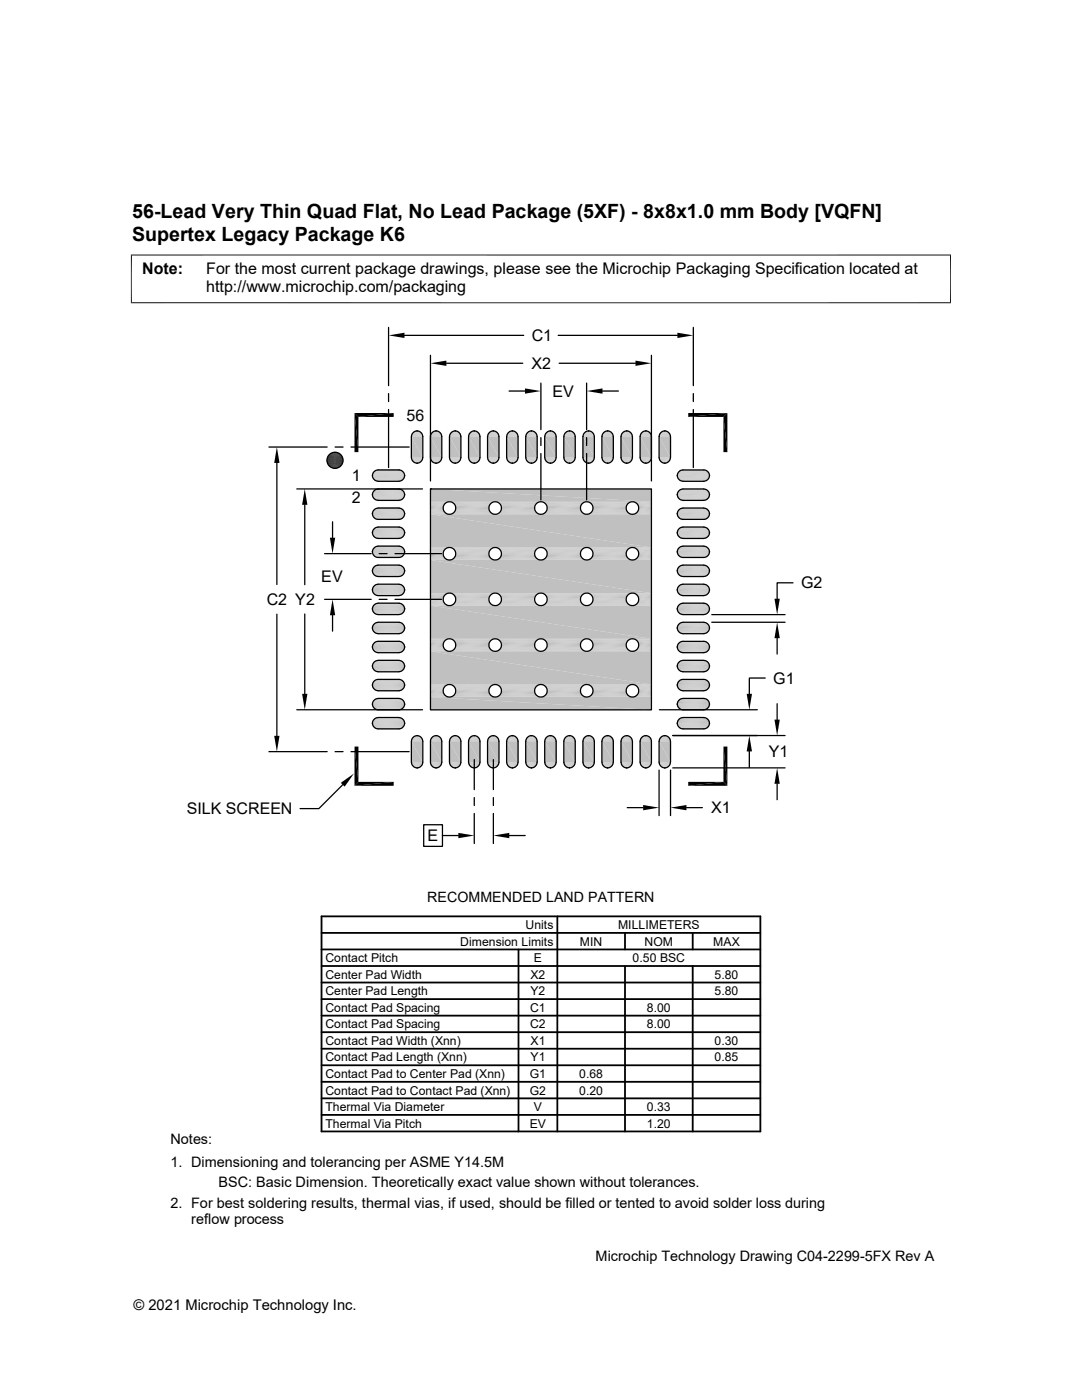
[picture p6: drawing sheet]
<svg xmlns="http://www.w3.org/2000/svg" width="216mm" height="279mm" viewBox="0 0 216 279" stroke-linecap="round" stroke-linejoin="round" font-family="sans-serif">
<defs><g id="words">
<g font-size="3.9">
<text x="26.4" y="43.5">56-Lead Very Thin Quad Flat, No Lead Package (5XF) - 8x8x1.0 mm Body [VQFN]</text>
<text x="26.4" y="48.1">Supertex Legacy Package K6</text>
</g>
<g font-size="3.2">
<text x="28.4" y="54.7">Note:</text>
<text x="41.1" y="58.3">http://www.microchip.com/packaging</text>
<text x="41.1" y="54.7">For the most current package drawings, please see the Microchip Packaging Specification located at</text>
<text x="106.1" y="68.1">C1</text>
<text x="106.1" y="73.6">X2</text>
<text x="110.3" y="79.2">EV</text>
<text x="81.1" y="84">56</text>
<text x="70.2" y="96.1">1</text>
<text x="70.2" y="100.3">2</text>
<text x="64.1" y="116.2">EV</text>
<text x="159.9" y="117.4">G2</text>
<text x="53.2" y="120.7">C2 Y2</text>
<text x="154.3" y="136.4">G1</text>
<text x="153.4" y="151.2">Y1</text>
<text x="37.3" y="162.5">SILK SCREEN</text>
<text x="85.3" y="167.9">E</text>
<text x="141.9" y="162.3">X1</text>
</g>
<g font-size="2.9">
<text x="34" y="228.3">Notes:</text>
<text x="34" y="232.9">1. Dimensioning and tolerancing per ASME Y14.5M</text>
<text x="43.6" y="237">BSC: Basic Dimension. Theoretically exact value shown without tolerances.</text>
<text x="34" y="241">2. For best soldering results, thermal vias, if used, should be filled or tented to avoid solder loss during</text>
<text x="38.1" y="244.3">reflow process</text>
<text x="118.9" y="251.7">Microchip Technology Drawing C04-2299-5FX Rev A</text>
<text x="26.6" y="261.3">© 2021 Microchip Technology Inc.</text>
</g>
<text font-size="2.8" x="85.3" y="180.1">RECOMMENDED LAND PATTERN</text>
<g font-size="2.4">
<text x="104.9" y="185.4">Units</text>
<text x="123.3" y="185.4">MILLIMETERS</text>
<text x="91.8" y="188.7">Dimension Limits</text>
<text x="115.7" y="188.7">MIN</text>
<text x="128.6" y="188.7">NOM</text>
<text x="142.3" y="188.7">MAX</text>
<text x="64.9" y="195.3">Center Pad Width</text>
<text x="64.9" y="192">Contact Pitch</text>
<text x="105.9" y="195.3">X2</text>
<text x="106.5" y="192">E</text>
<text x="126.2" y="192">0.50 BSC</text>
<text x="142.6" y="195.3">5.80</text>
<text x="64.9" y="198.6">Center Pad Length</text>
<text x="64.9" y="201.9">Contact Pad Spacing</text>
<text x="105.8" y="201.9">C1</text>
<text x="105.9" y="198.6">Y2</text>
<text x="129.1" y="201.9">8.00</text>
<text x="142.6" y="198.6">5.80</text>
<text x="64.9" y="205.2">Contact Pad Spacing</text>
<text x="64.9" y="208.5">Contact Pad Width (Xnn)</text>
<text x="105.8" y="205.2">C2</text>
<text x="105.9" y="208.5">X1</text>
<text x="129.1" y="205.2">8.00</text>
<text x="142.6" y="208.5">0.30</text>
<text x="64.9" y="211.8">Contact Pad Length (Xnn)</text>
<text x="64.9" y="215.1">Contact Pad to Center Pad (Xnn)</text>
<text x="105.7" y="215.1">G1</text>
<text x="105.9" y="211.8">Y1</text>
<text x="115.6" y="215.1">0.68</text>
<text x="142.6" y="211.8">0.85</text>
<text x="64.9" y="221.7">Thermal Via Diameter</text>
<text x="64.9" y="218.4">Contact Pad to Contact Pad (Xnn)</text>
<text x="105.7" y="218.4">G2</text>
<text x="106.5" y="221.7">V</text>
<text x="115.6" y="218.4">0.20</text>
<text x="129.1" y="221.7">0.33</text>
<text x="64.9" y="225">Thermal Via Pitch</text>
<text x="105.7" y="225">EV</text>
<text x="129.1" y="225">1.20</text>
</g>
</g></defs>
<g fill="#c0c0c0">
<path d="M83 86h.4z"/>
<path d="M86.8 86h.4z"/>
<path d="M90.6 86h.4z"/>
<path d="M94.4 86h.4z"/>
<path d="M98.2 86h.4z"/>
<path d="M102 86h.4z"/>
<path d="M105.8 86h.4z"/>
<path d="M109.7 86h.3z"/>
<path d="M113.5 86h.3z"/>
<path d="M117.3 86h.3z"/>
<path d="M121.1 86h.3z"/>
<path d="M124.9 86h.3z"/>
<path d="M128.7 86h.3z"/>
<path d="M132.5 86h.3z"/>
<path d="M132.4 86h.5z"/>
<path d="M132.5 86h.4z"/>
<path d="M128.6 86h.5z"/>
<path d="M128.7 86h.4z"/>
<path d="M124.8 86h.5z"/>
<path d="M124.9 86h.4z"/>
<path d="M121 86h.5z"/>
<path d="M121.1 86h.4z"/>
<path d="M117.2 86h.5z"/>
<path d="M117.3 86h.4z"/>
<path d="M113.4 86h.5z"/>
<path d="M113.5 86h.4z"/>
<path d="M109.6 86h.5z"/>
<path d="M109.7 86h.4z"/>
<path d="M105.6 86.1h.8z"/>
<path d="M105.8 86l.6 .1z"/>
<path d="M101.9 86.1h.7z"/>
<path d="M102 86l.6 .1z"/>
<path d="M98 86.1h.8z"/>
<path d="M98.2 86l.6 .1z"/>
<path d="M94.2 86.1h.8z"/>
<path d="M94.4 86l.6 .1z"/>
<path d="M90.4 86.1h.8z"/>
<path d="M90.6 86l.6 .1z"/>
<path d="M86.6 86.1h.8z"/>
<path d="M86.8 86l.6 .1z"/>
<path d="M82.8 86.1h.8z"/>
<path d="M83 86l.6 .1z"/>
<path d="M132.2 86.1h.9z"/>
<path d="M132.4 86l.7 .1z"/>
<path d="M128.4 86.1h.9z"/>
<path d="M128.6 86l.7 .1z"/>
<path d="M124.6 86.1h.9z"/>
<path d="M124.8 86l.7 .1z"/>
<path d="M120.8 86.1h.9z"/>
<path d="M121 86l.7 .1z"/>
<path d="M117 86.1h.9z"/>
<path d="M117.2 86l.7 .1z"/>
<path d="M113.2 86.1h.9z"/>
<path d="M113.4 86l.7 .1z"/>
<path d="M109.4 86.1h.9z"/>
<path d="M109.6 86l.7 .1z"/>
<path d="M105.5 86.1h1.1z"/>
<path d="M105.6 86.1h1z"/>
<path d="M101.7 86.1h1.1z"/>
<path d="M101.9 86.1h.9z"/>
<path d="M97.9 86.1h1.1z"/>
<path d="M98 86.1h1z"/>
<path d="M94.1 86.1h1.1z"/>
<path d="M94.2 86.1h1z"/>
<path d="M90.3 86.1h1.1z"/>
<path d="M90.4 86.1h1z"/>
<path d="M86.4 86.1h1.2z"/>
<path d="M86.6 86.1h1z"/>
<path d="M82.7 86.1h1.1z"/>
<path d="M82.8 86.1h1z"/>
<path d="M132 86.2l.2-.1 1.1 .1z"/>
<path d="M132.2 86.1l1.1 .1z"/>
<path d="M128.2 86.2l.2-.1 1.1 .1z"/>
<path d="M128.4 86.1l1.1 .1z"/>
<path d="M124.4 86.2l.2-.1 1.1 .1z"/>
<path d="M124.6 86.1l1.1 .1z"/>
<path d="M120.6 86.2l.2-.1 1.1 .1z"/>
<path d="M120.8 86.1l1.1 .1z"/>
<path d="M116.8 86.2l.2-.1 1.1 .1z"/>
<path d="M117 86.1l1.1 .1z"/>
<path d="M113 86.2l.2-.1 1.1 .1z"/>
<path d="M113.2 86.1l1.1 .1z"/>
<path d="M109.2 86.2l.2-.1 1.1 .1z"/>
<path d="M109.4 86.1l1.1 .1z"/>
<path d="M105.3 86.3l.2-.2 1.3 .2z"/>
<path d="M105.5 86.1l1.3 .2z"/>
<path d="M101.5 86.3l.2-.2 1.3 .2z"/>
<path d="M101.7 86.1l1.3 .2z"/>
<path d="M97.7 86.3l.2-.2 1.3 .2z"/>
<path d="M97.9 86.1l1.3 .2z"/>
<path d="M93.9 86.3l.2-.2 1.3 .2z"/>
<path d="M94.1 86.1l1.3 .2z"/>
<path d="M90.1 86.3l.2-.2 1.3 .2z"/>
<path d="M90.3 86.1l1.3 .2z"/>
<path d="M86.3 86.3l.1-.2 1.4 .2z"/>
<path d="M86.4 86.1l1.4 .2z"/>
<path d="M82.5 86.3l.2-.2 1.2 .2z"/>
<path d="M82.7 86.1l1.2 .2z"/>
<path d="M131.8 86.3l.2-.1 1.5 .1z"/>
<path d="M132 86.2h1.3l.2 .1z"/>
<path d="M128 86.3l.2-.1 1.5 .1z"/>
<path d="M128.2 86.2h1.3l.2 .1z"/>
<path d="M124.2 86.3l.2-.1 1.5 .1z"/>
<path d="M124.4 86.2h1.3l.2 .1z"/>
<path d="M120.4 86.3l.2-.1 1.4 .1z"/>
<path d="M120.6 86.2h1.3l.1 .1z"/>
<path d="M116.6 86.3l.2-.1 1.5 .1z"/>
<path d="M116.8 86.2h1.3l.2 .1z"/>
<path d="M112.8 86.3l.2-.1 1.4 .1z"/>
<path d="M113 86.2h1.3l.1 .1z"/>
<path d="M109 86.3l.2-.1 1.4 .1z"/>
<path d="M109.2 86.2h1.3l.1 .1z"/>
<path d="M105.3 86.3l1.6 .1h-1.7z"/>
<path d="M105.3 86.3h1.5l.1 .1z"/>
<path d="M101.5 86.3l1.6 .1h-1.7z"/>
<path d="M101.5 86.3h1.5l.1 .1z"/>
<path d="M97.7 86.3l1.6 .1h-1.7z"/>
<path d="M97.7 86.3h1.5l.1 .1z"/>
<path d="M93.9 86.3l1.6 .1h-1.8z"/>
<path d="M93.9 86.3h1.5l.1 .1z"/>
<path d="M90.1 86.3l1.6 .1h-1.7z"/>
<path d="M90.1 86.3h1.5l.1 .1z"/>
<path d="M86.3 86.3l1.6 .1h-1.8z"/>
<path d="M86.3 86.3h1.5l.1 .1z"/>
<path d="M82.5 86.3l1.6 .1h-1.8z"/>
<path d="M82.5 86.3h1.4l.2 .1z"/>
<path d="M131.8 86.3l1.8 .2h-1.9z"/>
<path d="M131.8 86.3h1.7l.1 .2z"/>
<path d="M128 86.3l1.8 .2h-1.9z"/>
<path d="M128 86.3h1.7l.1 .2z"/>
<path d="M124.2 86.3l1.8 .2h-1.9z"/>
<path d="M124.2 86.3h1.7l.1 .2z"/>
<path d="M120.4 86.3l1.8 .2h-1.9z"/>
<path d="M120.4 86.3h1.6l.2 .2z"/>
<path d="M116.6 86.3l1.8 .2h-1.9z"/>
<path d="M116.6 86.3h1.7l.1 .2z"/>
<path d="M112.8 86.3l1.8 .2h-1.9z"/>
<path d="M112.8 86.3h1.6l.2 .2z"/>
<path d="M109 86.3l1.8 .2h-1.9z"/>
<path d="M109 86.3h1.6l.2 .2z"/>
<path d="M105.2 86.4l1.8 .2h-1.9z"/>
<path d="M105.2 86.4h1.7l.1 .2z"/>
<path d="M101.4 86.4l1.8 .2h-2z"/>
<path d="M101.4 86.4h1.7l.1 .2z"/>
<path d="M97.6 86.4l1.8 .2h-1.9z"/>
<path d="M97.6 86.4h1.7l.1 .2z"/>
<path d="M93.7 86.4l1.9 .2h-2z"/>
<path d="M93.7 86.4h1.8l.1 .2z"/>
<path d="M90 86.4l1.8 .2h-2z"/>
<path d="M90 86.4h1.7l.1 .2z"/>
<path d="M86.1 86.4l1.9 .2h-2z"/>
<path d="M86.1 86.4h1.8l.1 .2z"/>
<path d="M82.3 86.4l1.9 .2h-2z"/>
<path d="M82.3 86.4h1.8l.1 .2z"/>
</g>
<path d="M127.8 86.6h2.1M131.6 86.6h2.1" fill="none" stroke="#c0c0c0" stroke-width=".21"/>
<path d="M127.9 86.5h1.9l.1 .2z" fill="#c0c0c0"/>
<path d="M116.4 86.6h2.1M120.2 86.6h2.1M124 86.6h2.1" fill="none" stroke="#c0c0c0" stroke-width=".21"/>
<path d="M116.5 86.5h1.9l.1 .2z" fill="#c0c0c0"/>
<path d="M108.8 86.6h2.1M112.6 86.6h2.1" fill="none" stroke="#c0c0c0" stroke-width=".21"/>
<path d="M108.9 86.5h1.9l.1 .2z" fill="#c0c0c0"/>
<g fill="none" stroke="#c0c0c0" stroke-width=".2">
<path d="M82.1 87h2.3M82.1 86.8h2.2M82.1 86.6h2.2M85.9 87h2.3M85.9 86.8h2.3M86 86.6h2.1M89.7 87h2.3M89.7 86.8h2.2M89.7 86.6h2.2M93.5 87h2.3M93.5 86.8h2.3M93.6 86.6h2.1"/>
<path d="M97.3 87h2.3M97.3 86.8h2.2M97.4 86.6h2.1M101.1 87h2.3M101.1 86.8h2.3M101.2 86.6h2.1M104.9 87h2.3M104.9 86.8h2.3M105 86.6h2.1"/>
</g>
<g fill="none" stroke="#c0c0c0" stroke-width=".21">
<path d="M108.7 87h2.3M108.7 86.8h2.3M112.5 87h2.3M112.5 86.8h2.3M116.3 87h2.3M116.3 86.8h2.3M120.1 87h2.3M120.1 86.8h2.3M123.9 87h2.3M123.9 86.8h2.3M127.7 87h2.3M127.7 86.8h2.3"/>
<path d="M131.5 87h2.3M131.5 86.8h2.3"/>
</g>
<g fill="#c0c0c0">
<path d="M131.5 87.1l2.3 4.2h-2.3z"/>
<path d="M131.5 87.1h2.3v4.2z"/>
<path d="M127.7 87.1l2.3 4.2h-2.3z"/>
<path d="M127.7 87.1h2.3v4.2z"/>
<path d="M123.9 87.1l2.3 4.2h-2.3z"/>
<path d="M123.9 87.1h2.3v4.2z"/>
<path d="M120.1 87.1l2.3 4.2h-2.3z"/>
<path d="M120.1 87.1h2.3v4.2z"/>
<path d="M116.3 87.1l2.3 4.2h-2.3z"/>
<path d="M116.3 87.1h2.3v4.2z"/>
<path d="M112.5 87.1l2.3 4.2h-2.3z"/>
<path d="M112.5 87.1h2.3v4.2z"/>
<path d="M108.7 87.1l2.3 4.2h-2.3z"/>
<path d="M108.7 87.1h2.3v4.2z"/>
<path d="M104.9 87.1l2.3 4.2h-2.3z"/>
<path d="M104.9 87.1h2.3v4.2z"/>
<path d="M101.1 87.1l2.3 4.2h-2.3z"/>
<path d="M101.1 87.1h2.3v4.2z"/>
<path d="M97.3 87.1l2.3 4.2h-2.3z"/>
<path d="M97.3 87.1h2.3v4.2z"/>
<path d="M93.5 87.1l2.3 4.2h-2.3z"/>
<path d="M93.5 87.1h2.3v4.2z"/>
<path d="M89.7 87.1l2.3 4.2h-2.3z"/>
<path d="M89.7 87.1h2.3v4.2z"/>
<path d="M85.9 87.1l2.3 4.2h-2.3z"/>
<path d="M85.9 87.1h2.3v4.2z"/>
<path d="M82.1 87.1l2.3 4.2h-2.3z"/>
<path d="M82.1 87.1h2.3v4.2z"/>
</g>
<g fill="none" stroke="#c0c0c0" stroke-width=".2">
<path d="M82.1 91.4h2.3M82.1 91.6h2.2M82.1 91.8h2.2M85.9 91.4h2.3M85.9 91.6h2.3M86 91.8h2.1M89.7 91.4h2.3M89.7 91.6h2.2M89.7 91.8h2.2M93.5 91.4h2.3M93.5 91.6h2.3M93.6 91.8h2.1"/>
<path d="M97.3 91.4h2.3M97.3 91.6h2.2M97.4 91.8h2.1M101.1 91.4h2.3M101.1 91.6h2.3M101.2 91.8h2.1M104.9 91.4h2.3M104.9 91.6h2.3M105 91.8h2.1"/>
</g>
<g fill="none" stroke="#c0c0c0" stroke-width=".21">
<path d="M108.7 91.4h2.3M108.7 91.6h2.3M112.5 91.4h2.3M112.5 91.6h2.3M116.3 91.4h2.3M116.3 91.6h2.3M120.1 91.4h2.3M120.1 91.6h2.3M123.9 91.4h2.3M123.9 91.6h2.3M127.7 91.4h2.3M127.7 91.6h2.3"/>
<path d="M131.5 91.4h2.3M131.5 91.6h2.3M131.6 91.8h2.1"/>
</g>
<path d="M127.8 91.7l2 .2h-1.9z" fill="#c0c0c0"/>
<path d="M120.2 91.8h2.1M124 91.8h2.1M127.8 91.8h2.1" fill="none" stroke="#c0c0c0" stroke-width=".21"/>
<path d="M116.4 91.7l2 .2h-1.9z" fill="#c0c0c0"/>
<path d="M112.6 91.8h2.1M116.4 91.8h2.1" fill="none" stroke="#c0c0c0" stroke-width=".21"/>
<path d="M108.8 91.7l2 .2h-1.9z" fill="#c0c0c0"/>
<path d="M108.8 91.8h2.1" fill="none" stroke="#c0c0c0" stroke-width=".21"/>
<g fill="#c0c0c0">
<path d="M105.1 91.9l1.8 .1h-1.7z"/>
<path d="M105.1 91.9h1.9l-.1 .1z"/>
<path d="M101.2 91.9l1.9 .1h-1.7z"/>
<path d="M101.2 91.9h2l-.1 .1z"/>
<path d="M97.5 91.9l1.8 .1h-1.7z"/>
<path d="M97.5 91.9h1.9l-.1 .1z"/>
<path d="M93.6 91.9l1.9 .1h-1.8z"/>
<path d="M93.6 91.9h2l-.1 .1z"/>
<path d="M89.8 91.9l1.9 .1h-1.7z"/>
<path d="M89.8 91.9h2l-.1 .1z"/>
<path d="M86 91.9l1.9 .1h-1.8z"/>
<path d="M86 91.9h2l-.1 .1z"/>
<path d="M82.2 91.9l1.9 .1h-1.8z"/>
<path d="M82.2 91.9h2l-.1 .1z"/>
<path d="M131.7 91.9l1.8 .2h-1.7z"/>
<path d="M131.7 91.9h1.9l-.1 .2z"/>
<path d="M127.9 91.9l1.8 .2h-1.7z"/>
<path d="M127.9 91.9h1.9l-.1 .2z"/>
<path d="M124.1 91.9l1.8 .2h-1.7z"/>
<path d="M124.1 91.9h1.9l-.1 .2z"/>
<path d="M120.3 91.9l1.7 .2h-1.6z"/>
<path d="M120.3 91.9h1.9l-.2 .2z"/>
<path d="M116.5 91.9l1.8 .2h-1.7z"/>
<path d="M116.5 91.9h1.9l-.1 .2z"/>
<path d="M112.7 91.9l1.7 .2h-1.6z"/>
<path d="M112.7 91.9h1.9l-.2 .2z"/>
<path d="M108.9 91.9l1.7 .2h-1.6z"/>
<path d="M108.9 91.9h1.9l-.2 .2z"/>
<path d="M105.2 92l1.6 .2h-1.5z"/>
<path d="M105.2 92h1.7l-.1 .2z"/>
<path d="M101.4 92l1.6 .2h-1.5z"/>
<path d="M101.4 92h1.7l-.1 .2z"/>
<path d="M97.6 92l1.6 .2h-1.5z"/>
<path d="M97.6 92h1.7l-.1 .2z"/>
<path d="M93.7 92l1.7 .2h-1.5z"/>
<path d="M93.7 92h1.8l-.1 .2z"/>
<path d="M90 92l1.6 .2h-1.5z"/>
<path d="M90 92h1.7l-.1 .2z"/>
<path d="M86.1 92l1.7 .2h-1.5z"/>
<path d="M86.1 92h1.8l-.1 .2z"/>
<path d="M82.3 92l1.6 .2h-1.4z"/>
<path d="M82.3 92h1.8l-.2 .2z"/>
<path d="M131.8 92.1l1.5 .2h-1.3z"/>
<path d="M131.8 92.1h1.7l-.2 .2z"/>
<path d="M128 92.1l1.5 .2h-1.3z"/>
<path d="M128 92.1h1.7l-.2 .2z"/>
<path d="M124.2 92.1l1.5 .2h-1.3z"/>
<path d="M124.2 92.1h1.7l-.2 .2z"/>
<path d="M120.4 92.1l1.5 .2h-1.3z"/>
<path d="M120.4 92.1h1.6l-.1 .2z"/>
<path d="M116.6 92.1l1.5 .2h-1.3z"/>
<path d="M116.6 92.1h1.7l-.2 .2z"/>
<path d="M112.8 92.1l1.5 .2h-1.3z"/>
<path d="M112.8 92.1h1.6l-.1 .2z"/>
<path d="M109 92.1l1.5 .2h-1.3z"/>
<path d="M109 92.1h1.6l-.1 .2z"/>
<path d="M105.3 92.2l1.3 .1h-1.1z"/>
<path d="M105.3 92.2h1.5l-.2 .1z"/>
<path d="M101.5 92.2l1.3 .1h-1.1z"/>
<path d="M101.5 92.2h1.5l-.2 .1z"/>
<path d="M97.7 92.2l1.3 .1h-1.1z"/>
<path d="M97.7 92.2h1.5l-.2 .1z"/>
<path d="M93.9 92.2l1.3 .1h-1.1z"/>
<path d="M93.9 92.2h1.5l-.2 .1z"/>
<path d="M90.1 92.2l1.3 .1h-1.1z"/>
<path d="M90.1 92.2h1.5l-.2 .1z"/>
<path d="M86.3 92.2l1.3 .1h-1.2z"/>
<path d="M86.3 92.2h1.5l-.2 .1z"/>
<path d="M82.5 92.2l1.3 .1h-1.1z"/>
<path d="M82.5 92.2h1.4l-.1 .1z"/>
<path d="M132 92.3l1.1 .1z"/>
<path d="M132 92.3h1.3l-.2 .1z"/>
<path d="M128.2 92.3l1.1 .1z"/>
<path d="M128.2 92.3h1.3l-.2 .1z"/>
<path d="M124.4 92.3l1.1 .1z"/>
<path d="M124.4 92.3h1.3l-.2 .1z"/>
<path d="M120.6 92.3l1.1 .1z"/>
<path d="M120.6 92.3h1.3l-.2 .1z"/>
<path d="M116.8 92.3l1.1 .1z"/>
<path d="M116.8 92.3h1.3l-.2 .1z"/>
<path d="M113 92.3l1.1 .1z"/>
<path d="M113 92.3h1.3l-.2 .1z"/>
<path d="M109.2 92.3l1.1 .1z"/>
<path d="M109.2 92.3h1.3l-.2 .1z"/>
<path d="M105.5 92.3l.9 .1z"/>
<path d="M105.5 92.3h1.1z"/>
<path d="M101.7 92.3l.9 .1z"/>
<path d="M101.7 92.3h1.1z"/>
<path d="M97.9 92.3l.9 .1z"/>
<path d="M97.9 92.3h1.1z"/>
<path d="M94.1 92.3l.9 .1z"/>
<path d="M94.1 92.3h1.1z"/>
<path d="M90.3 92.3l.9 .1z"/>
<path d="M90.3 92.3h1.1z"/>
<path d="M86.4 92.3l1 .1z"/>
<path d="M86.4 92.3h1.2z"/>
<path d="M82.7 92.3l.9 .1z"/>
<path d="M82.7 92.3h1.1z"/>
<path d="M132.2 92.4h.7z"/>
<path d="M132.2 92.4h.9z"/>
<path d="M128.4 92.4h.7z"/>
<path d="M128.4 92.4h.9z"/>
<path d="M124.6 92.4h.7z"/>
<path d="M124.6 92.4h.9z"/>
<path d="M120.8 92.4h.7z"/>
<path d="M120.8 92.4h.9z"/>
<path d="M117 92.4h.7z"/>
<path d="M117 92.4h.9z"/>
<path d="M113.2 92.4h.7z"/>
<path d="M113.2 92.4h.9z"/>
<path d="M109.4 92.4h.7z"/>
<path d="M109.4 92.4h.9z"/>
<path d="M83 92.4h.4z"/>
<path d="M86.8 92.4h.4z"/>
<path d="M90.6 92.4h.4z"/>
<path d="M94.4 92.4h.4z"/>
<path d="M98.2 92.4h.4z"/>
<path d="M102 92.4h.4z"/>
<path d="M105.8 92.4h.4z"/>
<path d="M109.7 92.4h.3z"/>
<path d="M113.5 92.4h.3z"/>
<path d="M117.3 92.4h.3z"/>
<path d="M121.1 92.4h.3z"/>
<path d="M124.9 92.4h.3z"/>
<path d="M128.7 92.4h.3z"/>
<path d="M132.5 92.4h.3z"/>
<path d="M132.4 92.4h.4z"/>
<path d="M132.4 92.4h.5z"/>
<path d="M128.6 92.4h.4z"/>
<path d="M128.6 92.4h.5z"/>
<path d="M124.8 92.4h.4z"/>
<path d="M124.8 92.4h.5z"/>
<path d="M121 92.4h.4z"/>
<path d="M121 92.4h.5z"/>
<path d="M117.2 92.4h.4z"/>
<path d="M117.2 92.4h.5z"/>
<path d="M113.4 92.4h.4z"/>
<path d="M113.4 92.4h.5z"/>
<path d="M109.6 92.4h.4z"/>
<path d="M109.6 92.4h.5z"/>
<path d="M105.6 92.4h.6z"/>
<path d="M105.6 92.4h.8z"/>
<path d="M101.9 92.4h.5z"/>
<path d="M101.9 92.4h.7z"/>
<path d="M98 92.4h.6z"/>
<path d="M98 92.4h.8z"/>
<path d="M94.2 92.4h.6z"/>
<path d="M94.2 92.4h.8z"/>
<path d="M90.4 92.4h.6z"/>
<path d="M90.4 92.4h.8z"/>
<path d="M86.6 92.4h.6z"/>
<path d="M86.6 92.4h.8z"/>
<path d="M82.8 92.4h.6z"/>
<path d="M82.8 92.4h.8z"/>
</g>
<g fill="none" stroke="#c0c0c0" stroke-width=".2">
<path d="M74.3 98.4h6.4M74.3 94.8h6.5M74.3 95.2h6.4M74.3 98.6h6.5M74.3 98.8h6.5M74.3 99h6.4M74.3 94.6h6.4M74.3 94.7h6.4M74.4 94.5h6.3M74.4 95.4h6.3M74.4 99.2h6.3M74.4 98.2h6.3"/>
<path d="M74.4 94.4h6.3M74.4 94.3h6.2M74.4 95.6h6.2M74.4 99.4h6.2M74.4 98.1h6.2M74.5 94.2h6.1M74.5 97.9h6M74.5 95.7h6M74.5 99.5h6M74.6 94.1h5.9M74.6 94.1h5.8M74.7 94h5.6"/>
<path d="M74.7 97.8h5.6M74.7 95.9h5.6M74.7 99.7h5.6M74.8 94h5.4M74.9 97.7h5.3M74.9 95.9h5.3M74.9 99.8h5.3M74.9 93.9h5.3M75 96h5M75 99.8h5M75 97.6h5M75.1 93.8h4.9"/>
<path d="M75.2 93.8h4.6M75.2 97.6h4.6M75.2 99.9h4.6M135.1 98.8h6.5M135.1 95.2h6.5M135.1 99h6.5M135.2 95.4h6.3M135.2 99.2h6.3M135.2 94.4h6.3M135.2 98.2h6.3M135.3 95.6h6.1M135.3 99.4h6.1"/>
<path d="M135.3 94.2h6.1M135.3 98h6.1M135.4 95.7h5.9M135.4 99.5h5.9M135.5 94h5.8M135.5 97.8h5.8M135.5 95.9h5.7M135.5 99.7h5.7M135.6 93.9h5.5M135.6 97.7h5.5M135.7 95.9h5.3M135.7 99.8h5.3"/>
<path d="M135.8 93.8h5.1M135.8 97.6h5.1M135.9 96h4.9M135.9 99.8h4.9M136 93.8h4.7M136 97.6h4.7M136.1 99.9h4.6M74.3 102.2h6.4M74.3 106h6.4M74.3 109.8h6.4M74.3 113.6h6.4M74.3 117.4h6.4"/>
<path d="M74.3 102.6h6.5M74.3 102.8h6.4M74.3 106.2h6.5M74.3 106.4h6.5M74.3 106.6h6.4M74.3 110.2h6.5M74.3 110.4h6.4M74.3 113.8h6.5M74.3 114.2h6.4M74.3 117.8h6.5M74.3 118h6.4M74.4 103h6.3"/>
<path d="M74.4 106.8h6.3M74.4 110.6h6.3M74.4 114.4h6.3M74.4 118.2h6.3M74.4 102h6.3M74.4 105.8h6.3M74.4 109.6h6.3M74.4 113.4h6.3M74.4 117.2h6.3M74.4 103.2h6.2M74.4 107h6.2M74.4 110.8h6.2"/>
<path d="M74.4 114.6h6.2M74.4 118.4h6.2M74.4 101.9h6.2M74.4 105.7h6.2M74.4 109.5h6.2M74.4 113.3h6.2M74.4 117.1h6.2M74.5 101.7h6M74.5 105.5h6M74.5 109.3h6M74.5 113.1h6M74.5 116.9h6"/>
<path d="M74.5 103.3h6M74.5 107.1h6M74.5 110.9h6M74.5 114.7h6M74.5 118.5h6M74.7 101.6h5.6M74.7 105.4h5.6M74.7 109.2h5.6M74.7 113h5.6M74.7 116.8h5.6M74.7 103.5h5.6M74.7 107.3h5.6"/>
<path d="M74.7 111.1h5.6M74.7 114.9h5.6M74.7 118.6h5.6M74.9 101.5h5.3M74.9 105.3h5.3M74.9 109.1h5.3M74.9 112.9h5.3M74.9 116.7h5.3M74.9 103.5h5.3M74.9 107.4h5.3M74.9 111.1h5.3M74.9 115h5.3"/>
<path d="M74.9 118.7h5.3M75 103.6h5M75 107.4h5M75 111.2h5M75 115h5M75 118.8h5M75 101.4h5M75 105.2h5M75 109h5M75 112.8h5M75 116.6h5M75.2 101.4h4.6"/>
<path d="M75.2 109h4.6M75.2 112.8h4.6M75.2 116.6h4.6M75.2 103.7h4.6M75.2 107.5h4.6M75.2 118.9h4.6M135.1 102.6h6.5M135.1 106.4h6.5M135.1 110.2h6.5M135.1 117.8h6.5M135.1 102.8h6.5M135.1 106.6h6.5"/>
<path d="M135.1 110.4h6.5M135.1 114.2h6.5M135.1 118h6.5M135.2 103h6.3M135.2 106.8h6.3M135.2 110.6h6.3M135.2 114.4h6.3M135.2 118.2h6.3M135.2 102h6.3M135.2 105.8h6.3M135.2 109.6h6.3M135.2 117.2h6.3"/>
<path d="M135.3 103.2h6.1M135.3 107h6.1M135.3 110.8h6.1M135.3 114.6h6.1M135.3 118.4h6.1M135.3 101.8h6.1M135.3 105.6h6.1M135.3 109.4h6.1M135.3 113.2h6.1M135.3 117h6.1M135.4 103.3h5.9M135.4 107.1h5.9"/>
<path d="M135.4 110.9h5.9M135.4 114.7h5.9M135.4 118.5h5.9M135.5 101.6h5.8M135.5 105.4h5.8M135.5 109.3h5.8M135.5 113h5.8M135.5 116.9h5.8M135.5 103.5h5.7M135.5 107.3h5.7M135.5 111.1h5.7M135.5 114.9h5.7"/>
<path d="M135.5 118.6h5.7M135.6 101.5h5.5M135.6 105.3h5.5M135.6 109.1h5.5M135.6 112.9h5.5M135.6 116.7h5.5M135.7 103.5h5.3M135.7 107.4h5.3M135.7 111.1h5.3M135.7 115h5.3M135.7 118.7h5.3M135.8 101.4h5.1"/>
<path d="M135.8 105.2h5.1M135.8 109h5.1M135.8 112.8h5.1M135.8 116.6h5.1M135.9 103.6h4.9M135.9 107.4h4.9M135.9 111.2h4.9M135.9 115h4.9M135.9 118.8h4.9M136 101.4h4.7M136 109h4.7M136 112.8h4.7"/>
<path d="M136 116.6h4.7M136.1 103.7h4.6M136.1 107.5h4.6M136.1 118.9h4.6M74.3 121.2h6.4M74.3 125h6.4M74.3 128.8h6.4M74.3 132.6h6.4M74.3 136.4h6.4M74.3 121.4h6.5M74.3 121.8h6.4M74.3 125.4h6.5"/>
<path d="M74.3 125.6h6.4M74.3 129h6.5M74.3 129.4h6.4M74.3 132.8h6.5M74.3 133h6.5M74.3 133.2h6.4M74.3 136.6h6.5M74.3 137h6.4M74.4 122h6.3M74.4 125.8h6.3M74.4 129.6h6.3M74.4 133.4h6.3"/>
<path d="M74.4 137.2h6.3M74.4 121h6.3M74.4 124.8h6.3M74.4 128.6h6.3M74.4 132.5h6.3M74.4 136.2h6.3M74.4 122.2h6.2M74.4 126h6.2M74.4 129.8h6.2M74.4 133.6h6.2M74.4 137.4h6.2M74.4 120.9h6.2"/>
<path d="M74.4 124.7h6.2M74.4 128.5h6.2M74.4 132.3h6.2M74.4 136.1h6.2M74.4 139.9h6.2M74.5 120.7h6M74.5 124.5h6M74.5 128.3h6M74.5 132.1h6M74.5 135.9h6M74.5 139.7h6M74.5 122.3h6"/>
<path d="M74.5 126.1h6M74.5 129.9h6M74.5 133.7h6M74.5 137.5h6M74.7 120.6h5.6M74.7 124.4h5.6M74.7 128.2h5.6M74.7 132h5.6M74.7 135.8h5.6M74.7 139.6h5.6M74.7 122.5h5.6M74.7 126.2h5.6"/>
<path d="M74.7 130.1h5.6M74.7 133.9h5.6M74.7 137.7h5.6M74.9 120.5h5.3M74.9 124.3h5.3M74.9 128.1h5.3M74.9 131.9h5.3M74.9 135.7h5.3M74.9 139.5h5.3M74.9 122.6h5.3M74.9 126.3h5.3M74.9 130.2h5.3"/>
<path d="M74.9 134h5.3M74.9 137.8h5.3M75 122.6h5M75 126.4h5M75 130.2h5M75 134h5M75 137.8h5M75 120.4h5M75 124.2h5M75 128h5M75 131.8h5M75 135.6h5"/>
<path d="M75 139.4h5M75.2 120.4h4.6M75.2 131.8h4.6M75.2 135.6h4.6M75.2 139.4h4.6M75.2 122.7h4.6M75.2 126.5h4.6M75.2 130.2h4.6M75.2 137.9h4.6M135.1 125.4h6.5M135.1 133h6.5M135.1 121.8h6.5"/>
<path d="M135.1 125.6h6.5M135.1 129.4h6.5M135.1 133.2h6.5M135.1 137h6.5M135.2 122h6.3M135.2 125.8h6.3M135.2 129.6h6.3M135.2 133.4h6.3M135.2 137.2h6.3M135.2 124.8h6.3M135.2 132.4h6.3M135.2 136.2h6.3"/>
<path d="M135.2 140h6.3M135.3 122.2h6.1M135.3 126h6.1M135.3 129.8h6.1M135.3 133.6h6.1M135.3 137.4h6.1M135.3 120.8h6.1M135.3 124.6h6.1M135.3 128.4h6.1M135.3 132.2h6.1M135.3 136h6.1M135.3 139.8h6.1"/>
<path d="M135.4 122.3h5.9M135.4 126.1h5.9M135.4 129.9h5.9M135.4 133.7h5.9M135.4 137.5h5.9M135.5 120.6h5.8M135.5 124.4h5.8M135.5 128.2h5.8M135.5 132h5.8M135.5 135.8h5.8M135.5 139.6h5.8M135.5 122.5h5.7"/>
<path d="M135.5 126.2h5.7M135.5 130.1h5.7M135.5 133.9h5.7M135.5 137.7h5.7M135.6 120.5h5.5M135.6 124.3h5.5M135.6 128.1h5.5M135.6 131.9h5.5M135.6 135.7h5.5M135.6 139.5h5.5M135.7 122.6h5.3M135.7 126.3h5.3"/>
<path d="M135.7 130.2h5.3M135.7 134h5.3M135.7 137.8h5.3M135.8 120.4h5.1M135.8 124.2h5.1M135.8 128h5.1M135.8 131.8h5.1M135.8 135.6h5.1M135.8 139.4h5.1M135.9 122.6h4.9M135.9 126.4h4.9M135.9 130.2h4.9"/>
<path d="M135.9 134h4.9M135.9 137.8h4.9M136 120.4h4.7M136 124.2h4.7M136 128h4.7M136 131.8h4.7M136 135.6h4.7M136 139.4h4.7M136.1 122.7h4.6M136.1 126.5h4.6M136.1 130.2h4.6M136.1 137.9h4.6"/>
<path d="M74.3 140.2h6.4M74.3 144h6.4M74.3 140.4h6.5M74.3 140.6h6.5M74.3 140.8h6.4M74.3 144.4h6.5M74.3 144.6h6.4M74.4 141h6.3M74.4 144.8h6.3M74.4 140h6.3M74.4 143.8h6.3M74.4 141.2h6.2"/>
<path d="M74.4 145h6.2M74.4 143.7h6.2M74.5 143.5h6M74.5 141.3h6M74.5 145.1h6M74.7 143.4h5.6M74.7 141.5h5.6M74.7 145.3h5.6M74.9 143.3h5.3M74.9 141.6h5.3M74.9 145.4h5.3M75 141.6h5"/>
<path d="M75 145.4h5M75 143.2h5M75.2 141.7h4.6M75.2 145.5h4.6M135.1 140.6h6.5M135.1 144.4h6.5M135.1 140.8h6.5M135.1 144.6h6.5M135.2 141h6.3M135.2 144.8h6.3M135.2 143.8h6.3M135.3 141.2h6.1"/>
<path d="M135.3 145h6.1M135.3 143.6h6.1M135.4 141.3h5.9M135.4 145.1h5.9M135.5 143.4h5.8M135.5 141.5h5.7M135.5 145.3h5.7M135.6 143.3h5.5M135.7 141.6h5.3M135.7 145.4h5.3M135.8 143.2h5.1M135.9 141.6h4.9"/>
<path d="M135.9 145.4h4.9M136 143.2h4.7M136.1 141.7h4.6M136.1 145.5h4.6"/>
</g>
<g fill="none" stroke="#c0c0c0" stroke-width=".21">
<path d="M74.3 95h6.5M135.1 94.8h6.5M135.1 95h6.5M135.1 94.6h6.5M135.1 98.4h6.5M74.3 102.4h6.5M74.3 110h6.5M74.3 114h6.5M74.3 117.6h6.5M135.1 106.2h6.5M135.1 113.8h6.5M135.1 114h6.5"/>
<path d="M135.1 102.2h6.5M135.1 109.8h6.5M135.1 113.6h6.5M135.1 117.4h6.5M135.2 113.4h6.3M74.3 121.6h6.5M74.3 125.2h6.5M74.3 129.2h6.5M74.3 136.8h6.5M135.1 121.4h6.5M135.1 129h6.5M135.1 136.6h6.5"/>
<path d="M135.1 121.6h6.5M135.1 129.2h6.5M135.1 136.8h6.5M135.1 121.2h6.5M135.1 125h6.5M135.1 128.8h6.5M135.1 132.6h6.5M135.1 136.4h6.5M135.2 121h6.3M135.2 128.6h6.3M74.3 144.2h6.5M135.1 140.4h6.5"/>
<path d="M135.1 144h6.5"/>
</g>
<path d="M135.1 98.6h6.5M135.1 102.4h6.5M135.1 110h6.5M135.1 117.6h6.5M135.1 106h6.5M135.1 125.2h6.5M135.1 132.8h6.5M135.1 144.2h6.5M135.1 140.2h6.5" fill="none" stroke="#c0c0c0" stroke-width=".23"/>
<g fill="#c0c0c0">
<path d="M83 146.8h.4z"/>
<path d="M86.8 146.8h.4z"/>
<path d="M90.6 146.8h.4z"/>
<path d="M94.4 146.8h.4z"/>
<path d="M98.2 146.8h.4z"/>
<path d="M102 146.8h.4z"/>
<path d="M105.8 146.8h.4z"/>
<path d="M109.7 146.8h.3z"/>
<path d="M113.5 146.8h.3z"/>
<path d="M117.3 146.8h.3z"/>
<path d="M121.1 146.8h.3z"/>
<path d="M124.9 146.8h.3z"/>
<path d="M128.7 146.8h.3z"/>
<path d="M132.5 146.8h.3z"/>
<path d="M132.4 146.8h.5z"/>
<path d="M132.5 146.8h.4z"/>
<path d="M128.6 146.8h.5z"/>
<path d="M128.7 146.8h.4z"/>
<path d="M124.8 146.8h.5z"/>
<path d="M124.9 146.8h.4z"/>
<path d="M121 146.8h.5z"/>
<path d="M121.1 146.8h.4z"/>
<path d="M117.2 146.8h.5z"/>
<path d="M117.3 146.8h.4z"/>
<path d="M113.4 146.8h.5z"/>
<path d="M113.5 146.8h.4z"/>
<path d="M109.6 146.8h.5z"/>
<path d="M109.7 146.8h.4z"/>
<path d="M105.6 146.9h.8z"/>
<path d="M105.8 146.8l.6 .1z"/>
<path d="M101.9 146.9h.7z"/>
<path d="M102 146.8l.6 .1z"/>
<path d="M98 146.9h.8z"/>
<path d="M98.2 146.8l.6 .1z"/>
<path d="M94.2 146.9h.8z"/>
<path d="M94.4 146.8l.6 .1z"/>
<path d="M90.4 146.9h.8z"/>
<path d="M90.6 146.8l.6 .1z"/>
<path d="M86.6 146.9h.8z"/>
<path d="M86.8 146.8l.6 .1z"/>
<path d="M82.8 146.9h.8z"/>
<path d="M83 146.8l.6 .1z"/>
<path d="M132.2 146.9h.9z"/>
<path d="M132.4 146.8l.7 .1z"/>
<path d="M128.4 146.9h.9z"/>
<path d="M128.6 146.8l.7 .1z"/>
<path d="M124.6 146.9h.9z"/>
<path d="M124.8 146.8l.7 .1z"/>
<path d="M120.8 146.9h.9z"/>
<path d="M121 146.8l.7 .1z"/>
<path d="M117 146.9h.9z"/>
<path d="M117.2 146.8l.7 .1z"/>
<path d="M113.2 146.9h.9z"/>
<path d="M113.4 146.8l.7 .1z"/>
<path d="M109.4 146.9h.9z"/>
<path d="M109.6 146.8l.7 .1z"/>
<path d="M105.5 146.9h1.1z"/>
<path d="M105.6 146.9h1z"/>
<path d="M101.7 146.9h1.1z"/>
<path d="M101.9 146.9h.9z"/>
<path d="M97.9 146.9h1.1z"/>
<path d="M98 146.9h1z"/>
<path d="M94.1 146.9h1.1z"/>
<path d="M94.2 146.9h1z"/>
<path d="M90.3 146.9h1.1z"/>
<path d="M90.4 146.9h1z"/>
<path d="M86.4 146.9h1.2z"/>
<path d="M86.6 146.9h1z"/>
<path d="M82.7 146.9h1.1z"/>
<path d="M82.8 146.9h1z"/>
<path d="M132 147l.2-.1 1.1 .1z"/>
<path d="M132.2 146.9l1.1 .1z"/>
<path d="M128.2 147l.2-.1 1.1 .1z"/>
<path d="M128.4 146.9l1.1 .1z"/>
<path d="M124.4 147l.2-.1 1.1 .1z"/>
<path d="M124.6 146.9l1.1 .1z"/>
<path d="M120.6 147l.2-.1 1.1 .1z"/>
<path d="M120.8 146.9l1.1 .1z"/>
<path d="M116.8 147l.2-.1 1.1 .1z"/>
<path d="M117 146.9l1.1 .1z"/>
<path d="M113 147l.2-.1 1.1 .1z"/>
<path d="M113.2 146.9l1.1 .1z"/>
<path d="M109.2 147l.2-.1 1.1 .1z"/>
<path d="M109.4 146.9l1.1 .1z"/>
<path d="M105.3 147.1l.2-.2 1.3 .2z"/>
<path d="M105.5 146.9h1.1l.2 .2z"/>
<path d="M101.5 147.1l.2-.2 1.3 .2z"/>
<path d="M101.7 146.9h1.1l.2 .2z"/>
<path d="M97.7 147.1l.2-.2 1.3 .2z"/>
<path d="M97.9 146.9h1.1l.2 .2z"/>
<path d="M93.9 147.1l.2-.2 1.3 .2z"/>
<path d="M94.1 146.9h1.1l.2 .2z"/>
<path d="M90.1 147.1l.2-.2 1.3 .2z"/>
<path d="M90.3 146.9h1.1l.2 .2z"/>
<path d="M86.3 147.1l.1-.2 1.4 .2z"/>
<path d="M86.4 146.9h1.2l.2 .2z"/>
<path d="M82.5 147.1l.2-.2 1.2 .2z"/>
<path d="M82.7 146.9h1.1l.1 .2z"/>
<path d="M131.8 147.1l.2-.1 1.5 .1z"/>
<path d="M132 147h1.3l.2 .1z"/>
<path d="M128 147.1l.2-.1 1.5 .1z"/>
<path d="M128.2 147h1.3l.2 .1z"/>
<path d="M124.2 147.1l.2-.1 1.5 .1z"/>
<path d="M124.4 147h1.3l.2 .1z"/>
<path d="M120.4 147.1l.2-.1 1.4 .1z"/>
<path d="M120.6 147h1.3l.1 .1z"/>
<path d="M116.6 147.1l.2-.1 1.5 .1z"/>
<path d="M116.8 147h1.3l.2 .1z"/>
<path d="M112.8 147.1l.2-.1 1.4 .1z"/>
<path d="M113 147h1.3l.1 .1z"/>
<path d="M109 147.1l.2-.1 1.4 .1z"/>
<path d="M109.2 147h1.3l.1 .1z"/>
<path d="M105.3 147.1l1.6 .1h-1.7z"/>
<path d="M105.3 147.1h1.5l.1 .1z"/>
<path d="M101.5 147.1l1.6 .1h-1.7z"/>
<path d="M101.5 147.1h1.5l.1 .1z"/>
<path d="M97.7 147.1l1.6 .1h-1.7z"/>
<path d="M97.7 147.1h1.5l.1 .1z"/>
<path d="M93.9 147.1l1.6 .1h-1.8z"/>
<path d="M93.9 147.1h1.5l.1 .1z"/>
<path d="M90.1 147.1l1.6 .1h-1.7z"/>
<path d="M90.1 147.1h1.5l.1 .1z"/>
<path d="M86.3 147.1l1.6 .1h-1.8z"/>
<path d="M86.3 147.1h1.5l.1 .1z"/>
<path d="M82.5 147.1l1.6 .1h-1.8z"/>
<path d="M82.5 147.1h1.4l.2 .1z"/>
<path d="M131.8 147.1l1.8 .2h-1.9z"/>
<path d="M131.8 147.1h1.7l.1 .2z"/>
<path d="M128 147.1l1.8 .2h-1.9z"/>
<path d="M128 147.1h1.7l.1 .2z"/>
<path d="M124.2 147.1l1.8 .2h-1.9z"/>
<path d="M124.2 147.1h1.7l.1 .2z"/>
<path d="M120.4 147.1l1.8 .2h-1.9z"/>
<path d="M120.4 147.1h1.6l.2 .2z"/>
<path d="M116.6 147.1l1.8 .2h-1.9z"/>
<path d="M116.6 147.1h1.7l.1 .2z"/>
<path d="M112.8 147.1l1.8 .2h-1.9z"/>
<path d="M112.8 147.1h1.6l.2 .2z"/>
<path d="M109 147.1l1.8 .2h-1.9z"/>
<path d="M109 147.1h1.6l.2 .2z"/>
<path d="M105.2 147.2l1.8 .2h-1.9z"/>
<path d="M105.2 147.2h1.7l.1 .2z"/>
<path d="M101.4 147.2l1.8 .2h-2z"/>
<path d="M101.4 147.2h1.7l.1 .2z"/>
<path d="M97.6 147.2l1.8 .2h-1.9z"/>
<path d="M97.6 147.2h1.7l.1 .2z"/>
<path d="M93.7 147.2l1.9 .2h-2z"/>
<path d="M93.7 147.2h1.8l.1 .2z"/>
<path d="M90 147.2l1.8 .2h-2z"/>
<path d="M90 147.2h1.7l.1 .2z"/>
<path d="M86.1 147.2l1.9 .2h-2z"/>
<path d="M86.1 147.2h1.8l.1 .2z"/>
<path d="M82.3 147.2l1.9 .2h-2z"/>
<path d="M82.3 147.2h1.8l.1 .2z"/>
</g>
<path d="M127.8 147.4h2.1M131.6 147.4h2.1" fill="none" stroke="#c0c0c0" stroke-width=".21"/>
<path d="M127.9 147.3h1.9l.1 .2z" fill="#c0c0c0"/>
<path d="M116.4 147.4h2.1M120.2 147.4h2.1M124 147.4h2.1" fill="none" stroke="#c0c0c0" stroke-width=".21"/>
<path d="M116.5 147.3h1.9l.1 .2z" fill="#c0c0c0"/>
<path d="M108.8 147.4h2.1M112.6 147.4h2.1" fill="none" stroke="#c0c0c0" stroke-width=".21"/>
<path d="M108.9 147.3h1.9l.1 .2z" fill="#c0c0c0"/>
<g fill="none" stroke="#c0c0c0" stroke-width=".2">
<path d="M82.1 147.8h2.3M82.1 147.6h2.2M82.1 147.5h2.2M85.9 147.8h2.3M85.9 147.6h2.3M86 147.5h2.1M89.7 147.8h2.3M89.7 147.6h2.2M89.7 147.5h2.2M93.5 147.8h2.3M93.5 147.6h2.3M93.6 147.5h2.1"/>
<path d="M97.3 147.8h2.3M97.3 147.6h2.2M97.4 147.5h2.1M101.1 147.8h2.3M101.1 147.6h2.3M101.2 147.5h2.1M104.9 147.8h2.3M104.9 147.6h2.3M105 147.5h2.1"/>
</g>
<g fill="none" stroke="#c0c0c0" stroke-width=".21">
<path d="M108.7 147.8h2.3M108.7 147.6h2.3M112.5 147.8h2.3M112.5 147.6h2.3M116.3 147.8h2.3M116.3 147.6h2.3M120.1 147.8h2.3M120.1 147.6h2.3M123.9 147.8h2.3M123.9 147.6h2.3M127.7 147.8h2.3M127.7 147.6h2.3"/>
<path d="M131.5 147.8h2.3M131.5 147.6h2.3"/>
</g>
<g fill="#c0c0c0">
<path d="M131.5 147.9l2.3 4.2h-2.3z"/>
<path d="M131.5 147.9h2.3v4.2z"/>
<path d="M127.7 147.9l2.3 4.2h-2.3z"/>
<path d="M127.7 147.9h2.3v4.2z"/>
<path d="M123.9 147.9l2.3 4.2h-2.3z"/>
<path d="M123.9 147.9h2.3v4.2z"/>
<path d="M120.1 147.9l2.3 4.2h-2.3z"/>
<path d="M120.1 147.9h2.3v4.2z"/>
<path d="M116.3 147.9l2.3 4.2h-2.3z"/>
<path d="M116.3 147.9h2.3v4.2z"/>
<path d="M112.5 147.9l2.3 4.2h-2.3z"/>
<path d="M112.5 147.9h2.3v4.2z"/>
<path d="M108.7 147.9l2.3 4.2h-2.3z"/>
<path d="M108.7 147.9h2.3v4.2z"/>
<path d="M104.9 147.9l2.3 4.2h-2.3z"/>
<path d="M104.9 147.9h2.3v4.2z"/>
<path d="M101.1 147.9l2.3 4.2h-2.3z"/>
<path d="M101.1 147.9h2.3v4.2z"/>
<path d="M97.3 147.9l2.3 4.2h-2.3z"/>
<path d="M97.3 147.9h2.3v4.2z"/>
<path d="M93.5 147.9l2.3 4.2h-2.3z"/>
<path d="M93.5 147.9h2.3v4.2z"/>
<path d="M89.7 147.9l2.3 4.2h-2.3z"/>
<path d="M89.7 147.9h2.3v4.2z"/>
<path d="M85.9 147.9l2.3 4.2h-2.3z"/>
<path d="M85.9 147.9h2.3v4.2z"/>
<path d="M82.1 147.9l2.3 4.2h-2.3z"/>
<path d="M82.1 147.9h2.3v4.2z"/>
</g>
<g fill="none" stroke="#c0c0c0" stroke-width=".2">
<path d="M82.1 152.2h2.3M82.1 152.4h2.2M82.1 152.6h2.2M85.9 152.2h2.3M85.9 152.4h2.3M86 152.6h2.1M89.7 152.2h2.3M89.7 152.4h2.2M89.7 152.6h2.2M93.5 152.2h2.3M93.5 152.4h2.3M93.6 152.6h2.1"/>
<path d="M97.3 152.2h2.3M97.3 152.4h2.2M97.4 152.6h2.1M101.1 152.2h2.3M101.1 152.4h2.3M101.2 152.6h2.1M104.9 152.2h2.3M104.9 152.4h2.3M105 152.6h2.1"/>
</g>
<g fill="none" stroke="#c0c0c0" stroke-width=".21">
<path d="M108.7 152.2h2.3M108.7 152.4h2.3M112.5 152.2h2.3M112.5 152.4h2.3M116.3 152.2h2.3M116.3 152.4h2.3M120.1 152.2h2.3M120.1 152.4h2.3M123.9 152.2h2.3M123.9 152.4h2.3M127.7 152.2h2.3M127.7 152.4h2.3"/>
<path d="M131.5 152.2h2.3M131.5 152.4h2.3M131.6 152.7h2.1"/>
</g>
<path d="M127.8 152.5l2 .3h-1.9z" fill="#c0c0c0"/>
<path d="M120.2 152.7h2.1M124 152.7h2.1M127.8 152.7h2.1" fill="none" stroke="#c0c0c0" stroke-width=".21"/>
<path d="M116.4 152.5l2 .3h-1.9z" fill="#c0c0c0"/>
<path d="M112.6 152.7h2.1M116.4 152.7h2.1" fill="none" stroke="#c0c0c0" stroke-width=".21"/>
<path d="M108.8 152.5l2 .3h-1.9z" fill="#c0c0c0"/>
<path d="M108.8 152.7h2.1" fill="none" stroke="#c0c0c0" stroke-width=".21"/>
<g fill="#c0c0c0">
<path d="M105.1 152.7l1.8 .1h-1.7z"/>
<path d="M105.1 152.7h1.9l-.1 .1z"/>
<path d="M101.2 152.7l1.9 .1h-1.7z"/>
<path d="M101.2 152.7h2l-.1 .1z"/>
<path d="M97.5 152.7l1.8 .1h-1.7z"/>
<path d="M97.5 152.7h1.9l-.1 .1z"/>
<path d="M93.6 152.7l1.9 .1h-1.8z"/>
<path d="M93.6 152.7h2l-.1 .1z"/>
<path d="M89.8 152.7l1.9 .1h-1.7z"/>
<path d="M89.8 152.7h2l-.1 .1z"/>
<path d="M86 152.7l1.9 .1h-1.8z"/>
<path d="M86 152.7h2l-.1 .1z"/>
<path d="M82.2 152.7l1.9 .1h-1.8z"/>
<path d="M82.2 152.7h2l-.1 .1z"/>
<path d="M131.7 152.8l1.8 .1h-1.7z"/>
<path d="M131.7 152.8h1.9l-.1 .1z"/>
<path d="M127.9 152.8l1.8 .1h-1.7z"/>
<path d="M127.9 152.8h1.9l-.1 .1z"/>
<path d="M124.1 152.8l1.8 .1h-1.7z"/>
<path d="M124.1 152.8h1.9l-.1 .1z"/>
<path d="M120.3 152.8l1.7 .1h-1.6z"/>
<path d="M120.3 152.8h1.9l-.2 .1z"/>
<path d="M116.5 152.8l1.8 .1h-1.7z"/>
<path d="M116.5 152.8h1.9l-.1 .1z"/>
<path d="M112.7 152.8l1.7 .1h-1.6z"/>
<path d="M112.7 152.8h1.9l-.2 .1z"/>
<path d="M108.9 152.8l1.7 .1h-1.6z"/>
<path d="M108.9 152.8h1.9l-.2 .1z"/>
<path d="M105.2 152.8l1.6 .2h-1.5z"/>
<path d="M105.2 152.8h1.7l-.1 .2z"/>
<path d="M101.4 152.8l1.6 .2h-1.5z"/>
<path d="M101.4 152.8h1.7l-.1 .2z"/>
<path d="M97.6 152.8l1.6 .2h-1.5z"/>
<path d="M97.6 152.8h1.7l-.1 .2z"/>
<path d="M93.7 152.8l1.7 .2h-1.5z"/>
<path d="M93.7 152.8h1.8l-.1 .2z"/>
<path d="M90 152.8l1.6 .2h-1.5z"/>
<path d="M90 152.8h1.7l-.1 .2z"/>
<path d="M86.1 152.8l1.7 .2h-1.5z"/>
<path d="M86.1 152.8h1.8l-.1 .2z"/>
<path d="M82.3 152.8l1.6 .2h-1.4z"/>
<path d="M82.3 152.8h1.8l-.2 .2z"/>
<path d="M131.8 152.9l1.5 .2h-1.3z"/>
<path d="M131.8 152.9h1.7l-.2 .2z"/>
<path d="M128 152.9l1.5 .2h-1.3z"/>
<path d="M128 152.9h1.7l-.2 .2z"/>
<path d="M124.2 152.9l1.5 .2h-1.3z"/>
<path d="M124.2 152.9h1.7l-.2 .2z"/>
<path d="M120.4 152.9l1.5 .2h-1.3z"/>
<path d="M120.4 152.9h1.6l-.1 .2z"/>
<path d="M116.6 152.9l1.5 .2h-1.3z"/>
<path d="M116.6 152.9h1.7l-.2 .2z"/>
<path d="M112.8 152.9l1.5 .2h-1.3z"/>
<path d="M112.8 152.9h1.6l-.1 .2z"/>
<path d="M109 152.9l1.5 .2h-1.3z"/>
<path d="M109 152.9h1.6l-.1 .2z"/>
<path d="M105.3 153l1.3 .1z"/>
<path d="M105.3 153h1.5l-.2 .1z"/>
<path d="M101.5 153l1.3 .1z"/>
<path d="M101.5 153h1.5l-.2 .1z"/>
<path d="M97.7 153l1.3 .1z"/>
<path d="M97.7 153h1.5l-.2 .1z"/>
<path d="M93.9 153l1.3 .1z"/>
<path d="M93.9 153h1.5l-.2 .1z"/>
<path d="M90.1 153l1.3 .1z"/>
<path d="M90.1 153h1.5l-.2 .1z"/>
<path d="M86.3 153l1.3 .1z"/>
<path d="M86.3 153h1.5l-.2 .1z"/>
<path d="M82.5 153l1.3 .1z"/>
<path d="M82.5 153h1.4l-.1 .1z"/>
<path d="M132 153.1l1.1 .1z"/>
<path d="M132 153.1h1.3l-.2 .1z"/>
<path d="M128.2 153.1l1.1 .1z"/>
<path d="M128.2 153.1h1.3l-.2 .1z"/>
<path d="M124.4 153.1l1.1 .1z"/>
<path d="M124.4 153.1h1.3l-.2 .1z"/>
<path d="M120.6 153.1l1.1 .1z"/>
<path d="M120.6 153.1h1.3l-.2 .1z"/>
<path d="M116.8 153.1l1.1 .1z"/>
<path d="M116.8 153.1h1.3l-.2 .1z"/>
<path d="M113 153.1l1.1 .1z"/>
<path d="M113 153.1h1.3l-.2 .1z"/>
<path d="M109.2 153.1l1.1 .1z"/>
<path d="M109.2 153.1h1.3l-.2 .1z"/>
<path d="M105.5 153.1l.9 .1z"/>
<path d="M105.5 153.1h1.1z"/>
<path d="M101.7 153.1l.9 .1z"/>
<path d="M101.7 153.1h1.1z"/>
<path d="M97.9 153.1l.9 .1z"/>
<path d="M97.9 153.1h1.1z"/>
<path d="M94.1 153.1l.9 .1z"/>
<path d="M94.1 153.1h1.1z"/>
<path d="M90.3 153.1l.9 .1z"/>
<path d="M90.3 153.1h1.1z"/>
<path d="M86.4 153.1l1 .1z"/>
<path d="M86.4 153.1h1.2z"/>
<path d="M82.7 153.1l.9 .1z"/>
<path d="M82.7 153.1h1.1z"/>
<path d="M132.2 153.2h.7z"/>
<path d="M132.2 153.2h.9z"/>
<path d="M128.4 153.2h.7z"/>
<path d="M128.4 153.2h.9z"/>
<path d="M124.6 153.2h.7z"/>
<path d="M124.6 153.2h.9z"/>
<path d="M120.8 153.2h.7z"/>
<path d="M120.8 153.2h.9z"/>
<path d="M117 153.2h.7z"/>
<path d="M117 153.2h.9z"/>
<path d="M113.2 153.2h.7z"/>
<path d="M113.2 153.2h.9z"/>
<path d="M109.4 153.2h.7z"/>
<path d="M109.4 153.2h.9z"/>
<path d="M83 153.2h.4z"/>
<path d="M86.8 153.2h.4z"/>
<path d="M90.6 153.2h.4z"/>
<path d="M94.4 153.2h.4z"/>
<path d="M98.2 153.2h.4z"/>
<path d="M102 153.2h.4z"/>
<path d="M105.8 153.2h.4z"/>
<path d="M109.7 153.2h.3z"/>
<path d="M113.5 153.2h.3z"/>
<path d="M117.3 153.2h.3z"/>
<path d="M121.1 153.2h.3z"/>
<path d="M124.9 153.2h.3z"/>
<path d="M128.7 153.2h.3z"/>
<path d="M132.5 153.2h.3z"/>
<path d="M132.4 153.2h.4z"/>
<path d="M132.4 153.2h.5z"/>
<path d="M128.6 153.2h.4z"/>
<path d="M128.6 153.2h.5z"/>
<path d="M124.8 153.2h.4z"/>
<path d="M124.8 153.2h.5z"/>
<path d="M121 153.2h.4z"/>
<path d="M121 153.2h.5z"/>
<path d="M117.2 153.2h.4z"/>
<path d="M117.2 153.2h.5z"/>
<path d="M113.4 153.2h.4z"/>
<path d="M113.4 153.2h.5z"/>
<path d="M109.6 153.2h.4z"/>
<path d="M109.6 153.2h.5z"/>
<path d="M105.6 153.2h.6z"/>
<path d="M105.6 153.2h.8z"/>
<path d="M101.9 153.2h.5z"/>
<path d="M101.9 153.2h.7z"/>
<path d="M98 153.2h.6z"/>
<path d="M98 153.2h.8z"/>
<path d="M94.2 153.2h.6z"/>
<path d="M94.2 153.2h.8z"/>
<path d="M90.4 153.2h.6z"/>
<path d="M90.4 153.2h.8z"/>
<path d="M86.6 153.2h.6z"/>
<path d="M86.6 153.2h.8z"/>
<path d="M82.8 153.2h.6z"/>
<path d="M82.8 153.2h.8z"/>
</g>
<g fill="none" stroke="#000" stroke-width=".25">
<path d="M74.3 98.7h.1M74.3 94.9h.1M74.3 94.9a1.16 1.16 0 0 1 1.1-1.1h4.2a1.12 1.12 0 0 1 1.1 1.1 1.12 1.12 0 0 1-1.1 1.1M74.3 94.9a1.16 1.16 0 0 0 1.1 1.1M74.3 98.7a1.16 1.16 0 0 0 1.1 1.1M75.4 97.6a1.16 1.16 0 0 0-1.1 1.1M75.4 99.9h4.2M75.4 96.1h4.2M75.4 97.6h4.2M79.6 97.6a1.12 1.12 0 0 1 1.1 1.1 1.12 1.12 0 0 1-1.1 1.1M80.8 98.7h.1M80.8 94.9h.1"/>
<path d="M82.1 87.1v4.2M82.1 91.3a1.16 1.16 0 0 0 1.1 1.1M83.2 86a1.16 1.16 0 0 0-1.1 1.1M83.2 92.5h.1M83.2 86h.1M83.2 86a1.2 1.2 0 0 1 1.2 1.1l-.1 4.2a1.16 1.16 0 0 1-1.1 1.1M87 86a1.2 1.2 0 0 1 1.2 1.1l-.1 4.2a1.16 1.16 0 0 1-1.1 1.1M87 86a1.16 1.16 0 0 0-1.1 1.1v4.2a1.16 1.16 0 0 0 1.1 1.1M87 92.5h.1M87 86h.1M90.8 86a1.16 1.16 0 0 0-1.1 1.1v4.2a1.2 1.2 0 0 0 1.1 1.1M90.8 92.5h.1"/>
<path d="M90.8 86h.1M90.8 86a1.16 1.16 0 0 1 1.1 1.1M91.9 91.3a1.16 1.16 0 0 1-1.1 1.1M92 87.1v4.2M93.5 87.1v4.2M93.5 91.3a1.16 1.16 0 0 0 1.1 1.1M94.6 86a1.2 1.2 0 0 1 1.2 1.1v4.2a1.16 1.16 0 0 1-1.2 1.1M94.6 86a1.16 1.16 0 0 0-1.1 1.1M94.6 92.5h.1M94.6 86h.1M97.3 87.1v4.2M97.3 91.3a1.16 1.16 0 0 0 1.1 1.1"/>
<path d="M98.4 86a1.2 1.2 0 0 1 1.2 1.1l-.1 4.2a1.16 1.16 0 0 1-1.1 1.1M98.4 86a1.16 1.16 0 0 0-1.1 1.1M98.4 92.5h.1M98.4 86h.1M102.2 86a1.16 1.16 0 0 0-1.1 1.1v4.2a1.2 1.2 0 0 0 1.1 1.1M102.2 92.5h.1M102.2 86h.1M102.2 86a1.2 1.2 0 0 1 1.2 1.1v4.2a1.16 1.16 0 0 1-1.2 1.1M106 86a1.16 1.16 0 0 1 1.2 1.1M106 86a1.16 1.16 0 0 0-1.1 1.1v4.2a1.2 1.2 0 0 0 1.1 1.1M106 92.5h.1M106 86h.1"/>
<path d="M107.2 91.3a1.16 1.16 0 0 1-1.2 1.1M107.2 87.1v4.2M109.8 86a1.16 1.16 0 0 1 1.2 1.1M109.8 86a1.16 1.16 0 0 0-1.1 1.1v4.2a1.2 1.2 0 0 0 1.1 1.1M109.8 92.5h.1M109.8 86h.1M111 91.3a1.16 1.16 0 0 1-1.2 1.1M111 87.1v4.2M112.5 87.1v4.2M112.5 91.3a1.16 1.16 0 0 0 1.1 1.1M113.6 86a1.2 1.2 0 0 1 1.2 1.1v4.2a1.16 1.16 0 0 1-1.2 1.1M113.6 86a1.16 1.16 0 0 0-1.1 1.1"/>
<path d="M113.6 92.5h.1M113.6 86h.1M117.5 86a1.2 1.2 0 0 1 1.1 1.1v4.2a1.16 1.16 0 0 1-1.1 1.1M117.5 86a1.16 1.16 0 0 0-1.2 1.1v4.2a1.2 1.2 0 0 0 1.2 1.1M117.5 92.5h.1M117.5 86h.1M121.2 86a1.2 1.2 0 0 1 1.2 1.1v4.2a1.16 1.16 0 0 1-1.2 1.1M121.2 86a1.16 1.16 0 0 0-1.1 1.1v4.2a1.2 1.2 0 0 0 1.1 1.1M121.2 92.5h.1M121.2 86h.1M125.1 86a1.16 1.16 0 0 1 1.1 1.1M125.1 86a1.16 1.16 0 0 0-1.2 1.1v4.2a1.2 1.2 0 0 0 1.2 1.1"/>
<path d="M125.1 92.5h.1M125.1 86h.1M126.2 91.3a1.16 1.16 0 0 1-1.1 1.1M126.2 87.1v4.2M127.7 87.1v4.2M127.7 91.3a1.16 1.16 0 0 0 1.2 1.1M128.9 86a1.16 1.16 0 0 1 1.1 1.1v4.2a1.16 1.16 0 0 1-1.1 1.1M128.9 86a1.16 1.16 0 0 0-1.2 1.1M128.9 92.5h.1M128.9 86h.1M131.5 87.1v4.2M131.5 91.3a1.16 1.16 0 0 0 1.2 1.1"/>
<path d="M132.7 86a1.16 1.16 0 0 0-1.2 1.1M132.7 92.5h.1M132.7 86h.1M132.7 86a1.2 1.2 0 0 1 1.1 1.1v4.2a1.16 1.16 0 0 1-1.1 1.1M135.1 98.7h.1M135.1 94.9h.1M135.1 98.7a1.16 1.16 0 0 0 1.2 1.1M135.1 94.9a1.16 1.16 0 0 0 1.2 1.1M136.3 97.6a1.16 1.16 0 0 0-1.2 1.1M136.3 99.9h4.1M136.3 96.1h4.1M136.3 97.6h4.1"/>
<path d="M140.4 97.6a1.16 1.16 0 0 1 1.2 1.1M141.6 94.9a1.16 1.16 0 0 0-1.2-1.1h-4.1a1.16 1.16 0 0 0-1.2 1.1M141.6 98.7a1.16 1.16 0 0 1-1.2 1.1M141.6 94.9a1.16 1.16 0 0 1-1.2 1.1M141.6 98.7h.1M141.6 94.9h.1M74.3 117.7h.1M74.3 113.9h.1M74.3 110.1h.1M74.3 106.3h.1M74.3 102.5h.1M74.3 113.9a1.2 1.2 0 0 1 1.1-1.1h4.2a1.12 1.12 0 0 1 1.1 1.1 1.12 1.12 0 0 1-1.1 1.1"/>
<path d="M74.3 113.9a1.16 1.16 0 0 0 1.1 1.1M74.7 109.3l.7-.3h4.2a1.12 1.12 0 0 1 1.1 1.1 1.12 1.12 0 0 1-1.1 1.2h-4.2a1.11 1.11 0 0 1-1-.7 1.11 1.11 0 0 1 .3-1.3zM75.4 101.4a1.16 1.16 0 0 0-1.1 1.1M75.4 105.2a1.16 1.16 0 0 0-1.1 1.1M75.4 116.6a1.16 1.16 0 0 0-1.1 1.1M75.4 115.1h4.2M75.4 116.6h4.2M75.4 105.2h4.2M75.4 101.4h4.2M79.6 101.4a1.12 1.12 0 0 1 1.1 1.1 1.12 1.12 0 0 1-1.1 1.2h-4.2a1.16 1.16 0 0 1-1.1-1.2M79.6 105.2a1.13 1.13 0 0 1 1.1 1.1 1.13 1.13 0 0 1-1.1 1.2l-4.2-.1a1.16 1.16 0 0 1-1.1-1.1M79.6 116.6a1.13 1.13 0 0 1 1.1 1.1 1.13 1.13 0 0 1-1.1 1.2h-4.2a1.16 1.16 0 0 1-1.1-1.2"/>
<path d="M80.8 117.7h.1M80.8 113.9h.1M80.8 110.1h.1M80.8 106.3h.1M80.8 102.5h.1M135.1 117.7h.1M135.1 113.9h.1M135.1 110.1h.1M135.1 106.3h.1M135.1 102.5h.1M135.1 113.9a1.2 1.2 0 0 1 1.2-1.1h4.1a1.16 1.16 0 0 1 1.2 1.1M135.1 113.9a1.16 1.16 0 0 0 1.2 1.1"/>
<path d="M136.3 116.6a1.16 1.16 0 0 0-1.2 1.1M136.3 105.2a1.16 1.16 0 0 0-1.2 1.1M136.3 101.4a1.16 1.16 0 0 0-1.2 1.1M136.3 115.1h4.1M136.3 116.6h4.1M136.3 105.2h4.1M136.3 101.4h4.1M140.4 116.6a1.16 1.16 0 0 1 1.2 1.1M140.4 105.2a1.16 1.16 0 0 1 1.2 1.1M140.4 101.4a1.16 1.16 0 0 1 1.2 1.1M141.6 110.1a1.16 1.16 0 0 0-1.2-1.1h-4.1a1.2 1.2 0 0 0-1.2 1.1M141.6 117.7a1.2 1.2 0 0 1-1.2 1.2h-4.1a1.16 1.16 0 0 1-1.2-1.2"/>
<path d="M141.6 113.9a1.16 1.16 0 0 1-1.2 1.1M141.6 110.1a1.16 1.16 0 0 1-1.2 1.2h-4.1a1.16 1.16 0 0 1-1.2-1.2M141.6 106.3a1.2 1.2 0 0 1-1.2 1.2l-4.1-.1a1.16 1.16 0 0 1-1.2-1.1M141.6 102.5a1.16 1.16 0 0 1-1.2 1.2h-4.1a1.16 1.16 0 0 1-1.2-1.2M141.6 117.7h.1M141.6 113.9h.1M141.6 110.1h.1M141.6 106.3h.1M141.6 102.5h.1M74.3 136.7h.1M74.3 132.9h.1M74.3 129.1h.1"/>
<path d="M74.3 125.3h.1M74.3 121.5h.1M74.3 121.5a1.2 1.2 0 0 1 1.1-1.1h4.2a1.12 1.12 0 0 1 1.1 1.1 1.12 1.12 0 0 1-1.1 1.1M74.3 132.9a1.2 1.2 0 0 1 1.1-1.1h4.2a1.12 1.12 0 0 1 1.1 1.1 1.12 1.12 0 0 1-1.1 1.1M74.3 136.7a1.16 1.16 0 0 1 1.1-1.1h4.2a1.12 1.12 0 0 1 1.1 1.1 1.12 1.12 0 0 1-1.1 1.1M74.3 121.5a1.16 1.16 0 0 0 1.1 1.1M74.3 132.9a1.16 1.16 0 0 0 1.1 1.1M74.3 136.7a1.16 1.16 0 0 0 1.1 1.1M74.7 128.3l.7-.3h4.2a1.13 1.13 0 0 1 1.1 1.1 1.13 1.13 0 0 1-1.1 1.2l-4.2-.1a1.11 1.11 0 0 1-1-.7 1.11 1.11 0 0 1 .3-1.2zM75.4 124.2a1.16 1.16 0 0 0-1.1 1.1M75.4 139.4a1.16 1.16 0 0 0-1.1 1.1M75.4 137.9h4.2"/>
<path d="M75.4 134.1h4.2M75.4 122.7h4.2M75.4 139.4h4.2M75.4 124.2h4.2M79.6 124.2a1.13 1.13 0 0 1 1.1 1.1 1.13 1.13 0 0 1-1.1 1.2l-4.2-.1a1.16 1.16 0 0 1-1.1-1.1M79.6 139.4a1.13 1.13 0 0 1 1.1 1.1 1.13 1.13 0 0 1-1.1 1.2l-4.2-.1a1.16 1.16 0 0 1-1.1-1.1M80.8 136.7h.1M80.8 132.9h.1M80.8 129.1h.1M80.8 125.3h.1M80.8 121.5h.1M135.1 136.7h.1"/>
<path d="M135.1 132.9h.1M135.1 129.1h.1M135.1 125.3h.1M135.1 121.5h.1M135.1 136.7a1.16 1.16 0 0 1 1.2-1.1h4.1a1.16 1.16 0 0 1 1.2 1.1M135.1 136.7a1.16 1.16 0 0 0 1.2 1.1M135.1 132.9a1.16 1.16 0 0 0 1.2 1.1M135.1 121.5a1.16 1.16 0 0 0 1.2 1.1M136.3 139.4a1.16 1.16 0 0 0-1.2 1.1M136.3 124.2a1.16 1.16 0 0 0-1.2 1.1M136.3 137.9h4.1M136.3 134.1h4.1"/>
<path d="M136.3 122.7h4.1M136.3 139.4h4.1M136.3 124.2h4.1M140.4 139.4a1.16 1.16 0 0 1 1.2 1.1M140.4 124.2a1.16 1.16 0 0 1 1.2 1.1M141.6 132.9a1.16 1.16 0 0 0-1.2-1.1h-4.1a1.2 1.2 0 0 0-1.2 1.1M141.6 129.1a1.16 1.16 0 0 0-1.2-1.1h-4.1a1.16 1.16 0 0 0-1.2 1.1M141.6 121.5a1.16 1.16 0 0 0-1.2-1.1h-4.1a1.2 1.2 0 0 0-1.2 1.1M141.6 136.7a1.16 1.16 0 0 1-1.2 1.1M141.6 132.9a1.16 1.16 0 0 1-1.2 1.1M141.6 129.1a1.2 1.2 0 0 1-1.2 1.2l-4.1-.1a1.16 1.16 0 0 1-1.2-1.1M141.6 125.3a1.2 1.2 0 0 1-1.2 1.2l-4.1-.1a1.16 1.16 0 0 1-1.2-1.1"/>
<path d="M141.6 121.5a1.16 1.16 0 0 1-1.2 1.1M141.6 136.7h.1M141.6 132.9h.1M141.6 129.1h.1M141.6 125.3h.1M141.6 121.5h.1M74.3 144.3h.1M74.3 140.5h.1M75.4 143.2a1.16 1.16 0 0 0-1.1 1.1M75.4 143.2h4.2M79.6 143.2a1.12 1.12 0 0 1 1.1 1.1 1.12 1.12 0 0 1-1.1 1.2h-4.2a1.16 1.16 0 0 1-1.1-1.2M80.8 144.3h.1"/>
<path d="M80.8 140.5h.1M82.1 147.9v4.2M82.1 152.1a1.16 1.16 0 0 0 1.1 1.1M83.2 146.8a1.16 1.16 0 0 0-1.1 1.1M83.2 146.8h.1M83.2 153.3h.1M83.2 146.8a1.2 1.2 0 0 1 1.2 1.1l-.1 4.2a1.16 1.16 0 0 1-1.1 1.1M87 146.8a1.2 1.2 0 0 1 1.2 1.1l-.1 4.2a1.16 1.16 0 0 1-1.1 1.1M87 146.8a1.16 1.16 0 0 0-1.1 1.1v4.2a1.16 1.16 0 0 0 1.1 1.1M87 146.8h.1M87 153.3h.1M90.8 146.8a1.16 1.16 0 0 0-1.1 1.1v4.2a1.2 1.2 0 0 0 1.1 1.1"/>
<path d="M90.8 146.8h.1M90.8 153.3h.1M90.8 146.8a1.16 1.16 0 0 1 1.1 1.1M91.9 152.1a1.16 1.16 0 0 1-1.1 1.1M92 147.9v4.2M93.5 147.9v4.2M93.5 152.1a1.16 1.16 0 0 0 1.1 1.1M94.6 146.8a1.2 1.2 0 0 1 1.2 1.1v4.2a1.16 1.16 0 0 1-1.2 1.1M94.6 146.8a1.16 1.16 0 0 0-1.1 1.1M94.6 146.8h.1M94.6 153.3h.1M97.3 147.9v4.2"/>
<path d="M97.3 152.1a1.16 1.16 0 0 0 1.1 1.1M98.4 146.8a1.2 1.2 0 0 1 1.2 1.1l-.1 4.2a1.16 1.16 0 0 1-1.1 1.1M98.4 146.8a1.16 1.16 0 0 0-1.1 1.1M98.4 146.8h.1M98.4 153.3h.1M102.2 146.8a1.16 1.16 0 0 0-1.1 1.1v4.2a1.2 1.2 0 0 0 1.1 1.1M102.2 146.8h.1M102.2 153.3h.1M102.2 146.8a1.2 1.2 0 0 1 1.2 1.1v4.2a1.16 1.16 0 0 1-1.2 1.1M106 146.8a1.16 1.16 0 0 1 1.2 1.1M106 146.8a1.16 1.16 0 0 0-1.1 1.1v4.2a1.2 1.2 0 0 0 1.1 1.1M106 146.8h.1"/>
<path d="M106 153.3h.1M107.2 152.1a1.16 1.16 0 0 1-1.2 1.1M107.2 147.9v4.2M109.8 146.8a1.16 1.16 0 0 1 1.2 1.1M109.8 146.8a1.16 1.16 0 0 0-1.1 1.1v4.2a1.2 1.2 0 0 0 1.1 1.1M109.8 146.8h.1M109.8 153.3h.1M111 152.1a1.16 1.16 0 0 1-1.2 1.1M111 147.9v4.2M112.5 147.9v4.2M112.5 152.1a1.16 1.16 0 0 0 1.1 1.1M113.6 146.8a1.2 1.2 0 0 1 1.2 1.1v4.2a1.16 1.16 0 0 1-1.2 1.1"/>
<path d="M113.6 146.8a1.16 1.16 0 0 0-1.1 1.1M113.6 146.8h.1M113.6 153.3h.1M117.5 146.8a1.2 1.2 0 0 1 1.1 1.1v4.2a1.16 1.16 0 0 1-1.1 1.1M117.5 146.8a1.16 1.16 0 0 0-1.2 1.1v4.2a1.2 1.2 0 0 0 1.2 1.1M117.5 146.8h.1M117.5 153.3h.1M121.2 146.8a1.2 1.2 0 0 1 1.2 1.1v4.2a1.16 1.16 0 0 1-1.2 1.1M121.2 146.8a1.16 1.16 0 0 0-1.1 1.1v4.2a1.2 1.2 0 0 0 1.1 1.1M121.2 146.8h.1M121.2 153.3h.1M125.1 146.8a1.16 1.16 0 0 1 1.1 1.1"/>
<path d="M125.1 146.8a1.16 1.16 0 0 0-1.2 1.1v4.2a1.2 1.2 0 0 0 1.2 1.1M125.1 146.8h.1M125.1 153.3h.1M126.2 152.1a1.16 1.16 0 0 1-1.1 1.1M126.2 147.9v4.2M127.7 147.9v4.2M127.7 152.1a1.16 1.16 0 0 0 1.2 1.1M128.9 146.8a1.16 1.16 0 0 1 1.1 1.1v4.2a1.16 1.16 0 0 1-1.1 1.1M128.9 146.8a1.16 1.16 0 0 0-1.2 1.1M128.9 146.8h.1M128.9 153.3h.1M131.5 147.9v4.2"/>
<path d="M131.5 152.1a1.16 1.16 0 0 0 1.2 1.1M132.7 146.8a1.16 1.16 0 0 0-1.2 1.1M132.7 146.8h.1M132.7 153.3h.1M132.7 146.8a1.2 1.2 0 0 1 1.1 1.1v4.2a1.16 1.16 0 0 1-1.1 1.1M135.1 144.3h.1M135.1 140.5h.1M136.3 143.2a1.16 1.16 0 0 0-1.2 1.1M136.3 143.2h4.1M140.4 143.2a1.16 1.16 0 0 1 1.2 1.1M141.6 144.3a1.16 1.16 0 0 1-1.2 1.2h-4.1a1.16 1.16 0 0 1-1.2-1.2M141.6 140.5a1.2 1.2 0 0 1-1.2 1.2l-4.1-.1a1.16 1.16 0 0 1-1.2-1.1"/>
<path d="M141.6 144.3h.1M141.6 140.5h.1"/>
</g>
<g fill="#c0c0c0">
<path d="M85.9 97.6l44.1 2.5h-44.1z"/>
<path d="M85.9 97.6h44.1v2.5z"/>
</g>
<g fill="none" stroke="#c0c0c0" stroke-width=".2">
<path d="M85.9 100.2h3.7M85.9 100.2h3.4M85.9 100.3h3.2M85.9 100.5h3M85.9 100.6h2.9M85.9 102.1h2.9M85.9 102.3h3M85.9 102.4h3.2M85.9 102.6h3.4M85.9 102.6h3.7M89.8 102.6h8.9M89.8 100.2h8.9"/>
<path d="M90 100.2h8.5M90 102.6h8.5M90.3 100.3h8M90.3 102.4h8M90.4 102.3h7.7M90.4 100.5h7.7M90.6 100.6h7.3M90.6 102.1h7.3M98.9 100.2h8.9M98.9 102.6h8.9M99.2 100.2h8.4M99.2 102.6h8.4"/>
<path d="M99.4 102.4h8M99.4 100.3h8M99.6 100.5h7.6M99.6 102.3h7.6M99.7 100.6h7.3M99.7 102.1h7.3M108.1 100.2h8.8M108.1 102.6h8.8M108.3 100.2h8.4M108.3 102.6h8.4M108.5 100.3h8M108.5 102.4h8"/>
<path d="M108.7 102.3h7.6M108.7 100.5h7.6M108.9 100.6h7.2M108.9 102.1h7.2M117.2 100.2h8.9M117.2 102.6h8.9M117.4 100.2h8.5M117.4 102.6h8.5M117.6 102.4h8M117.6 100.3h8M117.8 100.5h7.6M117.8 102.3h7.6"/>
<path d="M118 102.1h7.3M118 100.6h7.3M126.3 100.2h3.7M126.3 102.6h3.7M126.5 100.2h3.5M126.5 102.6h3.5M126.7 100.3h3.3M126.7 102.4h3.3M127 102.3h3M127 100.5h3M127.1 100.6h2.9M127.1 102.1h2.9"/>
</g>
<g fill="none" stroke="#c0c0c0" stroke-width=".21">
<path d="M85.9 100.8h2.7M85.9 101.7h2.6M85.9 101.9h2.7M90.8 101.9h6.9M90.8 100.8h6.9M90.8 101.7h6.8M99.9 101.9h7M99.9 100.8h7M100 101.7h6.8M109 101.9h7M109 100.8h7M109.1 101.7h6.8"/>
<path d="M118.1 100.8h7M118.1 101.9h7M118.2 101.7h6.8M127.3 101.9h2.7M127.3 100.8h2.7M127.4 101.7h2.6"/>
</g>
<g fill="none" stroke="#c0c0c0" stroke-width=".23">
<path d="M85.9 101h2.6M85.9 101.3h2.6M85.9 101.5h2.6M90.8 101h6.8M90.9 101.5h6.7M90.9 101.3h6.7M100 101h6.8M100.1 101.5h6.6M100.1 101.3h6.6M109.1 101h6.8M109.2 101.5h6.6M109.2 101.3h6.6"/>
<path d="M118.2 101h6.8M118.3 101.5h6.7M118.3 101.3h6.7M127.4 101h2.6M127.4 101.5h2.6M127.4 101.3h2.6"/>
</g>
<g fill="#c0c0c0">
<path d="M85.9 102.6l44.1 6.7h-44.1z"/>
<path d="M85.9 102.6h44.1v6.7z"/>
</g>
<g fill="none" stroke="#c0c0c0" stroke-width=".2">
<path d="M85.9 109.3h3.7M85.9 109.3h3.4M85.9 109.4h3.2M85.9 109.6h3M85.9 109.7h2.9M85.9 111.3h2.9M85.9 111.4h3M85.9 111.6h3.2M85.9 111.7h3.4M85.9 111.7h3.7M89.8 111.7h8.9M89.8 109.3h8.9"/>
<path d="M90 109.3h8.5M90 111.7h8.5M90.3 109.4h8M90.3 111.6h8M90.4 111.4h7.7M90.4 109.6h7.7M90.6 109.7h7.3M90.6 111.3h7.3M98.9 109.3h8.9M98.9 111.7h8.9M99.2 109.3h8.4M99.2 111.7h8.4"/>
<path d="M99.4 111.6h8M99.4 109.4h8M99.6 109.6h7.6M99.6 111.4h7.6M99.7 109.7h7.3M99.7 111.3h7.3M108.1 109.3h8.8M108.1 111.7h8.8M108.3 109.3h8.4M108.3 111.7h8.4M108.5 109.4h8M108.5 111.6h8"/>
<path d="M108.7 111.4h7.6M108.7 109.6h7.6M108.9 109.7h7.2M108.9 111.3h7.2M117.2 109.3h8.9M117.2 111.7h8.9M117.4 109.3h8.5M117.4 111.7h8.5M117.6 111.6h8M117.6 109.4h8M117.8 109.6h7.6M117.8 111.4h7.6"/>
<path d="M118 111.3h7.3M118 109.7h7.3M126.3 109.3h3.7M126.3 111.7h3.7M126.5 109.3h3.5M126.5 111.7h3.5M126.7 109.4h3.3M126.7 111.6h3.3M127 111.4h3M127 109.6h3M127.1 109.7h2.9M127.1 111.3h2.9"/>
</g>
<g fill="none" stroke="#c0c0c0" stroke-width=".21">
<path d="M85.9 109.9h2.7M85.9 110.6h2.6M85.9 111.1h2.7M90.8 111.1h6.9M90.8 109.9h6.9M90.9 110.6h6.7M99.9 111.1h7M99.9 109.9h7M100.1 110.6h6.6M109 111.1h7M109 109.9h7M109.2 110.6h6.6"/>
<path d="M118.1 109.9h7M118.1 111.1h7M118.3 110.6h6.7M127.3 111.1h2.7M127.3 109.9h2.7M127.4 110.6h2.6"/>
</g>
<g fill="none" stroke="#c0c0c0" stroke-width=".23">
<path d="M85.9 110.2h2.6M85.9 110.4h2.6M85.9 110.8h2.6M90.8 110.2h6.8M90.8 110.8h6.8M90.9 110.4h6.7M100 110.8h6.8M100 110.2h6.8M100.1 110.4h6.6M109.1 110.2h6.8M109.1 110.8h6.8M109.2 110.4h6.6"/>
<path d="M118.2 110.8h6.8M118.2 110.2h6.8M118.3 110.4h6.7M127.4 110.2h2.6M127.4 110.8h2.6M127.4 110.4h2.6"/>
</g>
<g fill="#c0c0c0">
<path d="M85.9 111.8l44.1 6.6h-44.1z"/>
<path d="M85.9 111.8h44.1v6.6z"/>
</g>
<g fill="none" stroke="#c0c0c0" stroke-width=".2">
<path d="M85.9 118.4h3.7M85.9 118.5h3.4M85.9 118.6h3.2M85.9 118.7h3M85.9 118.9h2.9M89.8 118.4h8.9M90 118.5h8.5M90.3 118.6h8M90.4 118.7h7.7M90.6 118.9h7.3M98.9 118.4h8.9M99.2 118.5h8.4"/>
<path d="M99.4 118.6h8M99.6 118.7h7.6M99.7 118.9h7.3M108.1 118.4h8.8M108.3 118.5h8.4M108.5 118.6h8M108.7 118.7h7.6M108.9 118.9h7.2M117.2 118.4h8.9M117.4 118.5h8.5M117.6 118.6h8M117.8 118.7h7.6"/>
<path d="M118 118.9h7.3M126.3 118.4h3.7M126.5 118.5h3.5M126.7 118.6h3.3M127 118.7h3M127.1 118.9h2.9M85.9 120.4h2.9M85.9 120.5h3M85.9 120.7h3.2M85.9 120.8h3.4M85.9 120.8h3.7M89.8 120.8h8.9"/>
<path d="M90 120.8h8.5M90.3 120.7h8M90.4 120.5h7.7M90.6 120.4h7.3M98.9 120.8h8.9M99.2 120.8h8.4M99.4 120.7h8M99.6 120.5h7.6M99.7 120.4h7.3M108.1 120.8h8.8M108.3 120.8h8.4M108.5 120.7h8"/>
<path d="M108.7 120.5h7.6M108.9 120.4h7.2M117.2 120.8h8.9M117.4 120.8h8.5M117.6 120.7h8M117.8 120.5h7.6M118 120.4h7.3M126.3 120.8h3.7M126.5 120.8h3.5M126.7 120.7h3.3M127 120.5h3M127.1 120.4h2.9"/>
</g>
<g fill="none" stroke="#c0c0c0" stroke-width=".21">
<path d="M85.9 119.1h2.7M85.9 119.5h2.6M90.8 119.1h6.9M90.9 119.5h6.7M99.9 119.1h7M100.1 119.5h6.6M109 119.1h7M109.2 119.5h6.6M118.1 119.1h7M118.3 119.5h6.7M127.3 119.1h2.7M127.4 119.5h2.6"/>
<path d="M85.9 120.2h2.7M90.8 120.2h6.9M99.9 120.2h7M109 120.2h7M118.1 120.2h7M127.3 120.2h2.7"/>
</g>
<g fill="none" stroke="#c0c0c0" stroke-width=".23">
<path d="M85.9 119.3h2.6M85.9 119.7h2.6M85.9 120h2.6M90.8 119.3h6.8M90.8 120h6.8M90.9 119.7h6.7M100 120h6.8M100 119.3h6.8M100.1 119.7h6.6M109.1 119.3h6.8M109.1 120h6.8M109.2 119.7h6.6"/>
<path d="M118.2 120h6.8M118.2 119.3h6.8M118.3 119.7h6.7M127.4 119.3h2.6M127.4 120h2.6M127.4 119.7h2.6"/>
</g>
<g fill="#c0c0c0">
<path d="M85.9 120.9l44.1 6.6h-44.1z"/>
<path d="M85.9 120.9h44.1v6.6z"/>
</g>
<g fill="none" stroke="#c0c0c0" stroke-width=".2">
<path d="M85.9 127.5h3.7M85.9 127.6h3.4M85.9 127.7h3.2M85.9 127.8h3M85.9 128h2.9M85.9 129.5h2.9M85.9 129.7h3M85.9 129.8h3.2M85.9 129.9h3.4M85.9 130h3.7M89.8 130h8.9M89.8 127.5h8.9"/>
<path d="M90 127.6h8.5M90 129.9h8.5M90.3 127.7h8M90.3 129.8h8M90.4 129.7h7.7M90.4 127.8h7.7M90.6 128h7.3M90.6 129.5h7.3M98.9 127.5h8.9M98.9 130h8.9M99.2 127.6h8.4M99.2 129.9h8.4"/>
<path d="M99.4 129.8h8M99.4 127.7h8M99.6 127.8h7.6M99.6 129.7h7.6M99.7 128h7.3M99.7 129.5h7.3M108.1 127.5h8.8M108.1 130h8.8M108.3 127.6h8.4M108.3 129.9h8.4M108.5 127.7h8M108.5 129.8h8"/>
<path d="M108.7 129.7h7.6M108.7 127.8h7.6M108.9 128h7.2M108.9 129.5h7.2M117.2 127.5h8.9M117.2 130h8.9M117.4 127.6h8.5M117.4 129.9h8.5M117.6 129.8h8M117.6 127.7h8M117.8 127.8h7.6M117.8 129.7h7.6"/>
<path d="M118 129.5h7.3M118 128h7.3M126.3 127.5h3.7M126.3 130h3.7M126.5 127.6h3.5M126.5 129.9h3.5M126.7 127.7h3.3M126.7 129.8h3.3M127 129.7h3M127 127.8h3M127.1 128h2.9M127.1 129.5h2.9"/>
</g>
<g fill="none" stroke="#c0c0c0" stroke-width=".21">
<path d="M85.9 128.2h2.7M85.9 128.6h2.6M85.9 129.3h2.7M90.8 129.3h6.9M90.8 128.2h6.9M90.9 128.6h6.7M99.9 129.3h7M99.9 128.2h7M100.1 128.6h6.6M109 129.3h7M109 128.2h7M109.2 128.6h6.6"/>
<path d="M118.1 128.2h7M118.1 129.3h7M118.3 128.6h6.7M127.3 129.3h2.7M127.3 128.2h2.7M127.4 128.6h2.6"/>
</g>
<g fill="none" stroke="#c0c0c0" stroke-width=".23">
<path d="M85.9 128.4h2.6M85.9 128.9h2.6M85.9 129.1h2.6M90.8 128.4h6.8M90.8 129.1h6.8M90.9 128.9h6.7M100 129.1h6.8M100 128.4h6.8M100.1 128.9h6.6M109.1 128.4h6.8M109.1 129.1h6.8M109.2 128.9h6.6"/>
<path d="M118.2 129.1h6.8M118.2 128.4h6.8M118.3 128.9h6.7M127.4 128.4h2.6M127.4 129.1h2.6M127.4 128.9h2.6"/>
</g>
<g fill="#c0c0c0">
<path d="M85.9 130l44.1 6.6h-44.1z"/>
<path d="M85.9 130h44.1v6.6z"/>
</g>
<g fill="none" stroke="#c0c0c0" stroke-width=".2">
<path d="M85.9 136.6h3.7M85.9 136.7h3.4M85.9 136.8h3.2M85.9 136.9h3M85.9 137.1h2.9M85.9 138.6h2.9M85.9 138.8h3M85.9 138.9h3.2M85.9 139h3.4M85.9 139.1h3.7M89.8 139.1h8.9M89.8 136.6h8.9"/>
<path d="M90 136.7h8.5M90 139h8.5M90.3 136.8h8M90.3 138.9h8M90.4 138.8h7.7M90.4 136.9h7.7M90.6 137.1h7.3M90.6 138.6h7.3M98.9 136.6h8.9M98.9 139.1h8.9M99.2 136.7h8.4M99.2 139h8.4"/>
<path d="M99.4 138.9h8M99.4 136.8h8M99.6 136.9h7.6M99.6 138.8h7.6M99.7 137.1h7.3M99.7 138.6h7.3M108.1 136.6h8.8M108.1 139.1h8.8M108.3 136.7h8.4M108.3 139h8.4M108.5 136.8h8M108.5 138.9h8"/>
<path d="M108.7 138.8h7.6M108.7 136.9h7.6M108.9 137.1h7.2M108.9 138.6h7.2M117.2 136.6h8.9M117.2 139.1h8.9M117.4 136.7h8.5M117.4 139h8.5M117.6 138.9h8M117.6 136.8h8M117.8 136.9h7.6M117.8 138.8h7.6"/>
<path d="M118 138.6h7.3M118 137.1h7.3M126.3 136.6h3.7M126.3 139.1h3.7M126.5 136.7h3.5M126.5 139h3.5M126.7 136.8h3.3M126.7 138.9h3.3M127 138.8h3M127 136.9h3M127.1 137.1h2.9M127.1 138.6h2.9"/>
</g>
<g fill="none" stroke="#c0c0c0" stroke-width=".21">
<path d="M85.9 137.3h2.7M85.9 137.5h2.6M85.9 138.4h2.7M90.8 138.4h6.9M90.8 137.3h6.9M90.8 137.5h6.8M99.9 138.4h7M99.9 137.3h7M100 137.5h6.8M109 138.4h7M109 137.3h7M109.1 137.5h6.8"/>
<path d="M118.1 137.3h7M118.1 138.4h7M118.2 137.5h6.8M127.3 138.4h2.7M127.3 137.3h2.7M127.4 137.5h2.6"/>
</g>
<g fill="none" stroke="#c0c0c0" stroke-width=".23">
<path d="M85.9 137.7h2.6M85.9 138h2.6M85.9 138.2h2.6M90.8 138.2h6.8M90.9 138h6.7M90.9 137.7h6.7M100 138.2h6.8M100.1 138h6.6M100.1 137.7h6.6M109.1 138.2h6.8M109.2 138h6.6M109.2 137.7h6.6"/>
<path d="M118.2 138.2h6.8M118.3 138h6.7M118.3 137.7h6.7M127.4 138.2h2.6M127.4 138h2.6M127.4 137.7h2.6"/>
</g>
<g fill="#c0c0c0">
<path d="M85.9 139.1l44.1 2.6h-44.1z"/>
<path d="M85.9 139.1h44.1v2.6z"/>
</g>
<g fill="none" stroke="#000" stroke-width=".25">
<path d="M77.5 65.3v11.7M77.5 78.5v1.6M80.7 66.9h23.8M85.9 70.9v25.1M89.1 72.5h15.2M101.6 78h3.2M107.9 76.5v9.2M111.4 66.9h23.8M111.6 72.5h15.2M117.1 76.5v9.2M120.2 78h3.2M130 70.9v25.1"/>
<path d="M138.3 65.3v11.7M138.3 78.5v1.6M53.7 89.2h11.6M55.2 92.4v24.2M59.2 97.6h25.1M66.9 89.2h1.6M70 89.2h11.6M77.5 81.7v11.6M85.9 97.6h44.1v44.1h-44.1zM85.9 97.6h.1M107.9 87.3v1.6M107.9 90.5v9.3"/>
<path d="M117.1 87.3v1.6M117.1 90.5v9.3M138.3 81.7v11.6M60.8 100.8v15.9M64.8 110.5h9.3M64.8 119.6h9.3M66.4 104.1v3.2M75.6 110.5h1.6M75.6 119.6h1.6M78.8 110.5h9.3M78.8 119.6h9.3M158.2 116.3h-3.1v3.2"/>
<path d="M55.2 122.6v24.3M60.8 122.5v16M66.4 122.8v3.2M142 124.2h14.7M142 122.7h14.7M152.7 135.3h-3.2v3.2M155.1 127.4v3.1M53.7 150h11.6M59.2 141.6h25.1M66.9 150h1.6M68.4 156.6l-4.8 4.8h-3.7M70 150h11.6"/>
<path d="M94.6 151.6v6M94.6 159.2v1.6M98.4 151.6v6M98.4 159.2v1.6M131.5 153.7v9.1M131.6 141.6h19.5M133.8 153.7v9.1M134.2 146.8h22.5M134.2 153.2h22.5M149.5 150v3.1M155.1 140.4v3.2M155.1 156.4v3.2"/>
<path d="M84.5 164.6h3.8v4.3h-3.8zM88.3 166.8h3.2M94.6 162.3v6M98.4 162.3v6M101.6 166.8h3.2M125.2 161.2h3.1M137 161.2h3.1"/>
<circle cx="66.8" cy="91.9" r="1.61"/>
<circle cx="89.7" cy="101.4" r="1.25"/>
<circle cx="89.7" cy="119.6" r="1.25"/>
<circle cx="89.7" cy="110.5" r="1.25"/>
<circle cx="98.8" cy="119.6" r="1.25"/>
<circle cx="98.8" cy="110.5" r="1.25"/>
<circle cx="98.8" cy="101.4" r="1.25"/>
<circle cx="107.9" cy="119.6" r="1.25"/>
<circle cx="107.9" cy="110.5" r="1.25"/>
<circle cx="107.9" cy="101.4" r="1.25"/>
<circle cx="117.1" cy="101.4" r="1.25"/>
<circle cx="117.1" cy="119.6" r="1.25"/>
<circle cx="117.1" cy="110.5" r="1.25"/>
<circle cx="126.2" cy="101.4" r="1.25"/>
<circle cx="126.2" cy="119.6" r="1.25"/>
<circle cx="126.2" cy="110.5" r="1.25"/>
<circle cx="89.7" cy="128.7" r="1.25"/>
<circle cx="89.7" cy="137.9" r="1.25"/>
<circle cx="98.8" cy="128.7" r="1.25"/>
<circle cx="98.8" cy="137.9" r="1.25"/>
<circle cx="107.9" cy="128.7" r="1.25"/>
<circle cx="107.9" cy="137.9" r="1.25"/>
<circle cx="117.1" cy="128.7" r="1.25"/>
<circle cx="117.1" cy="137.9" r="1.25"/>
<circle cx="126.2" cy="128.7" r="1.25"/>
<circle cx="126.2" cy="137.9" r="1.25"/>
</g>
<g fill="none" stroke="#000" stroke-width=".2">
<path d="M26.1 50.9h163.7M26.2 50.8v9.7M189.7 50.8v9.7M26.1 60.4h163.7M65.2 91.6h3.3M65.2 91.8h3.3M65.2 91.9h3.3M65.2 92.1h3.3M65.3 91.5h3.1M65.3 92.2h3.1M65.3 92.4h3.1M65.3 91.3h3.1"/>
<path d="M65.3 91.2h3M65.3 92.5h3M65.4 92.7h2.9M65.4 91h2.9M65.5 92.8h2.7M65.5 90.9h2.7M65.6 90.8h2.5M65.6 92.9h2.5M65.7 93h2.3M65.7 90.7h2.3M65.8 90.6h2.1M65.8 93.1h2.1"/>
</g>
<g fill="none" stroke="#000" stroke-width=".36">
<path d="M64.2 186.2h87.5M64.2 182.9h87.5v42.9h-87.5zM64.2 189.5h87.5M64.2 196.1h87.5M64.2 192.8h87.5M64.2 199.4h87.5M103.5 189.5v36.3M111.2 182.9v42.9M124.7 186.2v3.3M124.7 192.8v33M138.2 186.2v3.3M138.2 192.8v33"/>
<path d="M64.2 206h87.5M64.2 209.3h87.5M64.2 219.2h87.5M64.2 212.6h87.5M64.2 202.7h87.5M64.2 215.9h87.5M64.2 222.5h87.5"/>
</g>
<g fill="#000">
<path d="M77.5 66.9l3.2-.5v1.1zM85.9 72.5l3.2-.5v1zM104.8 77.5l3.1 .5-3.1 .6zM117.1 78l3.1-.5v1.1zM126.8 72l3.2 .5-3.2 .5zM135.2 66.4l3.1 .5-3.1 .6zM55.2 89.2l.6 3.2h-1.1zM65.9 90.5l2 .1zM65.9 93.2l1.7 .1zM65.9 93.2h1.9zM65.9 90.5h1.9zM66 90.4l1.8 .1z"/>
<path d="M66 93.3h1.5zM66 93.3h1.6zM66 90.4h1.6zM66.2 90.4h1.4zM66.2 93.3l1.2 .1zM66.2 93.3h1.3zM66.2 90.4h1.3zM66.3 90.3l1.2 .1zM66.3 93.4h.9zM66.3 93.4h1.1zM66.3 90.3h1.1zM66.5 90.3h.9z"/>
<path d="M66.5 93.4l.5 .1zM66.5 93.4h.7zM66.5 90.3h.7zM66.6 90.3h.6zM66.6 93.5h.4zM66.6 90.3h.4zM70.7 82.4l.8 7.8h-.8zM70.7 82.4h7.8l-7 .8zM70.7 82.4l.8 .8v7zM71.5 83.2l7-.8v.8zM137.3 82.4h7.8l-7.8 .8zM137.3 83.2l7.8-.8-.7 .8z"/>
<path d="M144.4 83.2l.7 7h-.7zM144.4 83.2l.7-.8v7.8zM60.8 97.6l.5 3.2h-1zM65.8 107.3h1.1l-.5 3.2zM154.5 119.5h1.1l-.5 3.2zM60.3 138.5h1l-.5 3.1zM66.4 119.6l.5 3.2h-1.1zM149 138.5h1.1l-.6 3.1zM155.1 124.2l.5 3.2h-1.1zM54.7 146.9h1.1l-.6 3.1zM68 156.2l2.6-1.8-1.8 2.6zM70.7 149l.8 7-.8 .8z"/>
<path d="M70.7 149h.8v7zM70.7 156.8l7.8-.8v.8zM71.5 156h7l-7.8 .8zM144.4 149l.7 7.8-.7-.8zM137.3 156h7.1l-7.1 .8zM144.4 149h.7v7.8zM137.3 156.8l7.1-.8 .7 .8zM149.5 146.8l.6 3.2h-1.1zM155.1 153.2l.5 3.2h-1.1zM154.5 143.6h1.1l-.5 3.2zM91.5 166.2l3.1 .6-3.1 .5zM98.4 166.8l3.2-.6v1.1z"/>
<path d="M128.3 160.7l3.2 .5-3.2 .5zM133.8 161.2l3.2-.5v1z"/>
</g>
<use href="#words"/>
</svg>
